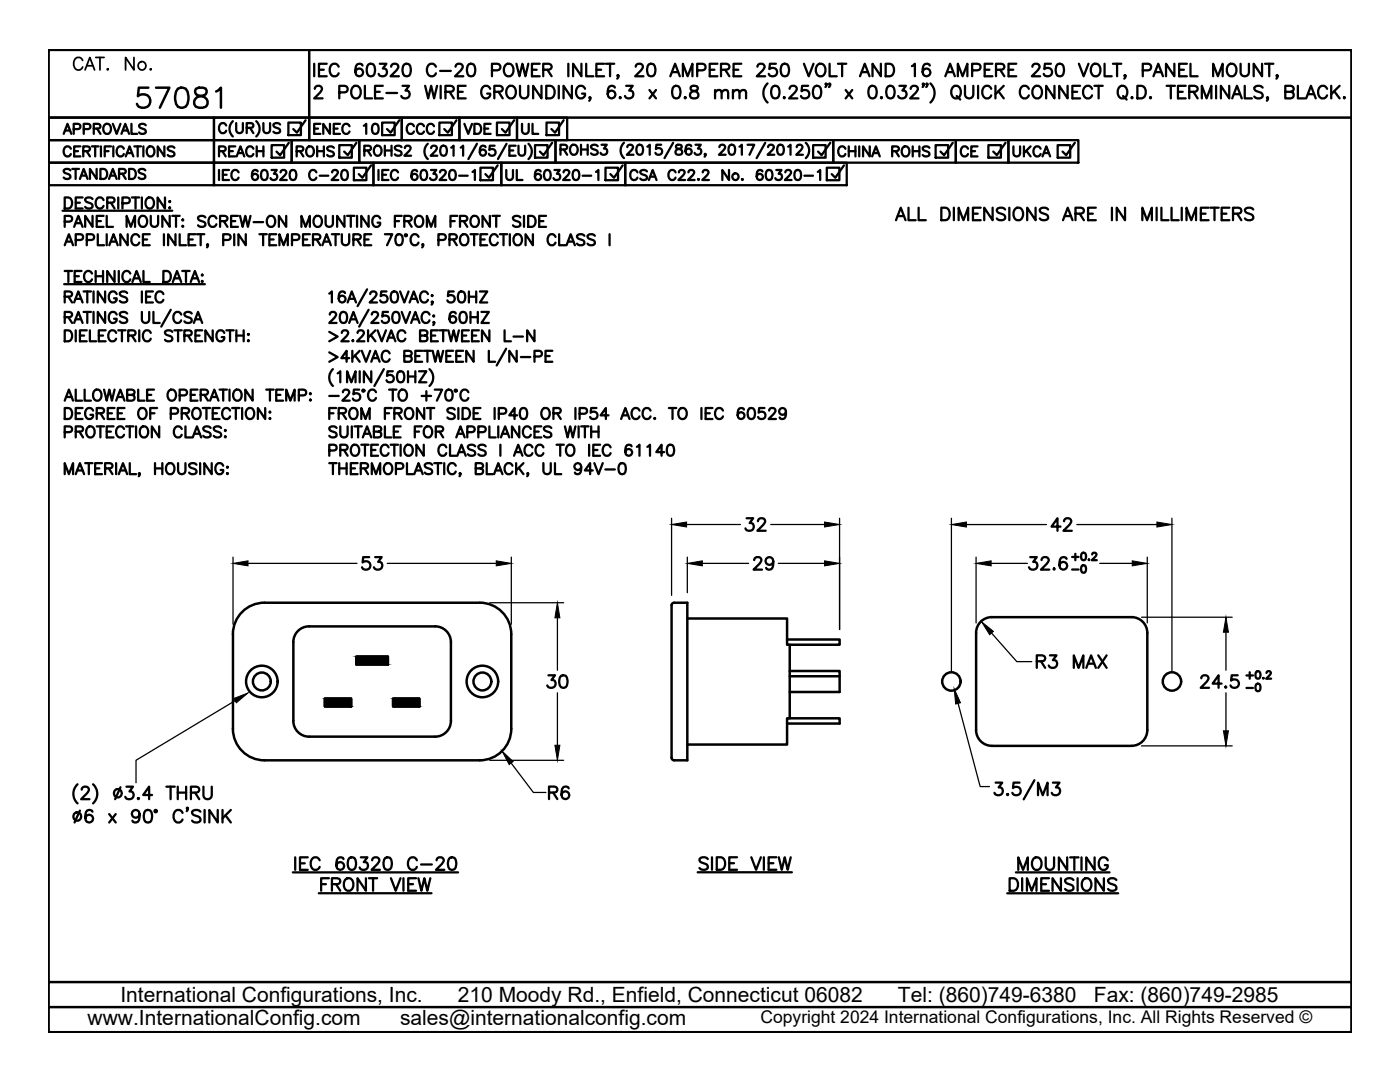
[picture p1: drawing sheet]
<svg xmlns="http://www.w3.org/2000/svg" width="279mm" height="216mm" viewBox="0 0 279 216" stroke-linecap="round" stroke-linejoin="round" font-family="sans-serif">
<defs><g id="words">
<g font-size="4.2">
<text x="24" y="200">International Configurations, Inc.</text>
<text x="91.4" y="200">210 Moody Rd., Enfield, Connecticut 06082</text>
<text x="179.2" y="200">Tel: (860)749-6380</text>
<text x="218.3" y="200">Fax: (860)749-2985</text>
<text x="17.5" y="204.5">www.InternationalConfig.com</text>
<text x="79.8" y="204.5">sales@internationalconfig.com</text>
</g>
<text font-size="3.5" x="151.8" y="204.2">Copyright 2024 International Configurations, Inc. All Rights Reserved ©</text>
</g></defs>
<!-- layer: 004_OBJECT -->
<g fill="none" stroke="#000" stroke-width=".5">
<path d="M46.5 126.6v18.8a6.3 6.3 0 0 0 6.3 6.3h42.9a6.3 6.3 0 0 0 6.3-6.3v-18.8M52.8 120.3a6.3 6.3 0 0 0-6.3 6.3M52.8 120.3h42.9M59.5 125.9a3.1 3.1 0 0 1 2.2-.9h25.1a3.1 3.1 0 0 1 3.2 3.1v15.7a3.1 3.1 0 0 1-3.2 3.2h-25.1a3.1 3.1 0 0 1-3.2-3.2v-15.7a3.1 3.1 0 0 1 1-2.2zM64.8 139.4h5.3v1.6h-5.3zM71.1 131h6.3v1.6h-6.3zM78.5 139.4h5.2v1.6h-5.2zM95.7 120.3a6.3 6.3 0 0 1 6.3 6.3M134.1 120.5l.4-.2h2.7v31.4h-2.7l-.4-.3-.1-.2zM137.2 123.4h19.9v5.3h.5v14.6h-.5v5.3h-19.9M157.1 127.6h10.5v1.1h-10M157.6 133.9h10v4.2h-10"/>
<path d="M157.6 134.9h10M194.8 126.3v19.4M197.9 123.1a3.1 3.1 0 0 0-3.1 3.2M198 123.1h27.8a3.1 3.1 0 0 1 3.2 3.2v19.4a3.1 3.1 0 0 1-3.2 3.1h-27.8M157.6 143.3h10v1.1h-10.5M194.8 145.7a3.1 3.1 0 0 0 3.1 3.1"/>
<circle cx="52.3" cy="136" r="3.1"/>
<circle cx="52.3" cy="136" r="1.78"/>
<circle cx="96.3" cy="136" r="3.1"/>
<circle cx="96.3" cy="136" r="1.78"/>
<circle cx="189.9" cy="136" r="1.84"/>
<circle cx="233.9" cy="136" r="1.84"/>
</g>
<g fill="#000" stroke="#000" stroke-width=".2">
<path d="M64.8 139.4l5.3 1.6v-1.6zM64.8 139.4l5.3 1.6h-5.3z"/>
<path d="M71.1 131l6.3 1.6v-1.6zM71.1 131l6.3 1.6h-6.3z"/>
<path d="M78.5 139.4l5.2 1.6v-1.6zM78.5 139.4l5.2 1.6h-5.2z"/>
</g>
<!-- layer: 001_BORDER -->
<path d="M9.7 10h260v196h-260zM61.7 10v13.5M9.7 23.5h260M9.7 196h260M9.7 201h260" fill="none" stroke="#000" stroke-width=".5"/>
<!-- layer: 007_TEXT -->
<g fill="none" stroke="#000" stroke-width=".46">
<path d="M62.7 12.7v2.5M62.8 17.7l.3-.4 .7-.2a.61 .61 0 0 1 .3 1l-1.4 1.5h1.7M63.7 13.9h.9M65.2 12.7h-1.5v2.5h1.5M67.6 13.3a.92 .92 0 0 0-1.1-.6 .92 .92 0 0 0-.7 1 1.09 1.09 0 0 0 .2 1.2 1.09 1.09 0 0 0 1.2 .2l.4-.5M67.7 18.4h1.1a.66 .66 0 0 0 .6-.6 .66 .66 0 0 0-.6-.7h-1.1v2.5M70.3 17.5a.92 .92 0 0 1 1.1-.3 .92 .92 0 0 1 .6 .9 1.09 1.09 0 0 1-.2 1.2 1.09 1.09 0 0 1-1.2 .2 1.55 1.55 0 0 1-.3-2zM72.3 13.1a.74 .74 0 0 0-1-.3 1.93 1.93 0 0 0 0 2.3 .77 .77 0 0 0 1.1-.4 .77 .77 0 0 0-.5-1 .77 .77 0 0 0-1 .7M72.8 17.1v2.5h1.5M73.5 12.8a.81 .81 0 0 1 1.2 .4 2.11 2.11 0 0 1-.2 1.9 .82 .82 0 0 1-1.2-.4 2.07 2.07 0 0 1 .2-1.9zM74.8 18.3h1M75.8 12.7h1.3l-.7 1a.8 .8 0 0 1 .8 .9 .8 .8 0 0 1-1 .6l-.4-.1-.2-.4"/>
<path d="M76.4 17.1h-1.6v2.5h1.6M77.1 18.6h2.2M78.1 13.3l.2-.5 .7-.1a.61 .61 0 0 1 .4 1l-1.5 1.5h1.7M80.3 17.1h1.3l-.7 1a.81 .81 0 0 1 .9 .9 .81 .81 0 0 1-1.1 .6l-.4-.1-.2-.3M80.7 12.8a.81 .81 0 0 1 1.2 .4 2.11 2.11 0 0 1-.3 1.9 .82 .82 0 0 1-1.2-.4 2.07 2.07 0 0 1 .3-1.9zM84.8 17.1l.6 2.5 .6-2.5 .6 2.5 .6-2.5M87 13.3a.92 .92 0 0 0-1.1-.6 .92 .92 0 0 0-.7 1 1.09 1.09 0 0 0 .2 1.2 1.09 1.09 0 0 0 1.2 .2l.4-.5M87.8 14.1h2.2M87.9 17.1v2.5M88.9 18.3l1.4-.1a.59 .59 0 0 0 0-.9l-1.4-.2v2.5M89.7 18.3l.9 1.3M90.9 13.3l.3-.5 .7-.1a.61 .61 0 0 1 .3 1l-1.4 1.5h1.7"/>
<path d="M91.4 18.3h1M92.9 17.1h-1.5v2.5h1.5M93.5 12.8a.82 .82 0 0 1 1.2 .4 2.07 2.07 0 0 1-.2 1.9 .81 .81 0 0 1-1.2-.4 2.11 2.11 0 0 1 .2-1.9zM97.8 17.7a.91 .91 0 0 0-1-.6 .91 .91 0 0 0-.8 1 1.09 1.09 0 0 0 .3 1.2 1.09 1.09 0 0 0 1.2 .2l.3-.5v-.3h-.6M98.2 14h1.1a.66 .66 0 0 0 .6-.6 .66 .66 0 0 0-.6-.7h-1.1v2.5M98.7 18.3l1.4-.1a.57 .57 0 0 0 0-.9l-1.4-.2v2.5M99.5 18.3l.8 1.3M101 12.8a1.15 1.15 0 0 1 1.4 .4 1.15 1.15 0 0 1 0 1.4 .92 .92 0 0 1-1.1 .6 .92 .92 0 0 1-.7-.9 1.5 1.5 0 0 1 .4-1.5zM101.3 17.5a.92 .92 0 0 1 1-.3 .92 .92 0 0 1 .6 .9 1.09 1.09 0 0 1-.2 1.2 1.09 1.09 0 0 1-1.2 .2 1.54 1.54 0 0 1-.2-2zM103.1 12.7l.6 2.5 .6-2.5 .5 2.5 .6-2.5M103.8 17.1v1.8a.84 .84 0 0 0 .8 .7 .84 .84 0 0 0 .8-.7v-1.8M106.2 13.9h.9"/>
<path d="M107.7 12.7h-1.5v2.5h1.5M108.1 17.1v2.5l-1.7-2.5v2.5M108.4 13.9l1.4-.1a.57 .57 0 0 0 0-1l-1.4-.1v2.5M109 17.1h.8a1.34 1.34 0 0 1 .9 1.3 1.34 1.34 0 0 1-.9 1.2h-.8zM109.3 13.9l.8 1.3M111.5 17.1v2.5M113.4 12.7v2.5M114.1 17.1v2.5l-1.6-2.5v2.5M116 12.7v2.5l-1.6-2.5v2.5M116.8 17.7a.92 .92 0 0 0-1.1-.6 .92 .92 0 0 0-.7 1 1.09 1.09 0 0 0 .2 1.2 1.09 1.09 0 0 0 1.2 .2l.4-.5v-.3h-.6M117 12.7v2.5h1.4M117.8 19.5l-.1 .1-.1-.1 .1-.1a.47 .47 0 0 1-.1 .7"/>
<path d="M119 13.9h1M120.6 12.7h-1.6v2.5h1.6M120.9 12.7h1.7M121.8 12.7v2.5M122.7 17.5a.71 .71 0 0 0-.7-.4 .71 .71 0 0 0-.6 .5 1.76 1.76 0 0 0 .2 1.9 .77 .77 0 0 0 1.2-.4 .77 .77 0 0 0-.6-1 .77 .77 0 0 0-.9 .7M123.4 15.1l-.1 .1-.1-.1 .1-.1 .1 .1-.2 .6M123.7 19.5l.1-.1 .1 .1-.1 .1zM125 17.1h1.3l-.7 1a.81 .81 0 0 1 .8 .9 .81 .81 0 0 1-1.1 .6l-.3-.1-.3-.3M126.9 13.3l.2-.5 .7-.1a.61 .61 0 0 1 .4 1l-1.4 1.5h1.6M129.5 12.8a.82 .82 0 0 1 1.2 .4 2.07 2.07 0 0 1-.3 1.9 .81 .81 0 0 1-1.1-.4 2.11 2.11 0 0 1 .2-1.9zM129.6 18l1.3 1.6M130.9 18l-1.3 1.6"/>
<path d="M133.8 15.2l.9-2.5 1 2.5M134.1 14.4h1.2M134.5 17.3a.8 .8 0 0 1 1.2 .3 2.02 2.02 0 0 1-.3 1.9 .81 .81 0 0 1-1.2-.3 2.07 2.07 0 0 1 .3-1.9zM136.3 15.2v-2.5l.9 2.5 1-2.5v2.5M136.6 19.5l.2-.1 .1 .1-.1 .1zM137.9 17.3a.5 .5 0 0 0 .3 .8 1.04 1.04 0 0 1 1.2 1.1 .87 .87 0 0 1-1 .5 .87 .87 0 0 1-.7-.9 1.14 1.14 0 0 1 1.2-.7 .5 .5 0 0 0 .2-.8l-.3-.2zM139.1 14h1.1a.66 .66 0 0 0 .6-.6 .66 .66 0 0 0-.6-.7h-1.1v2.5M141.6 13.9h1M142.7 18.4l.6-.4 .6 .1 .1 1.5M142.7 18v1.6M143.2 12.7h-1.6v2.5h1.6M143.9 13.9l1.4-.1a.57 .57 0 0 0 0-1l-1.4-.1v2.5"/>
<path d="M144 18.4l.6-.4 .6 .1 .1 1.5M144.7 13.9l.9 1.3M146.3 18.4l.6-.4 .6 .1 .1 1.5M146.3 18v1.6M146.4 13.9h1M147.6 18.4l.6-.4 .6 .1 .1 1.5M147.9 12.7h-1.5v2.5h1.5M151.2 13.3l.2-.5 .7-.1a.62 .62 0 0 1 .4 1l-1.5 1.5h1.7M153.2 16.6a2.57 2.57 0 0 0 0 3.9M154.3 17.3a.81 .81 0 0 1 1.1 .3 2.07 2.07 0 0 1-.2 1.9 .8 .8 0 0 1-1.2-.3 2.02 2.02 0 0 1 .3-1.9zM154.8 12.7h-1.1l-.2 1.1a.88 .88 0 0 1 1.4 0 .88 .88 0 0 1-.2 1.3 .88 .88 0 0 1-1.3-.4M156.2 12.8a.81 .81 0 0 1 1.1 .4 2.02 2.02 0 0 1-.2 1.9 .81 .81 0 0 1-1.2-.4 2.02 2.02 0 0 1 .3-1.9z"/>
<path d="M156.5 19.4l.1 .1-.1 .1-.1-.1zM157.6 17.7l.2-.4 .7-.2a.61 .61 0 0 1 .4 1l-1.4 1.5h1.6M160.4 12.7l1 2.5 .9-2.5M161.3 17.1h-1.2l-.1 1.1a.88 .88 0 0 1 1.3 0 .88 .88 0 0 1-.2 1.3 .88 .88 0 0 1-1.2-.3M162.6 17.3a.81 .81 0 0 1 1.2 .3 2.07 2.07 0 0 1-.3 1.9 .8 .8 0 0 1-1.2-.3 2.11 2.11 0 0 1 .3-1.9zM163.1 13.1a.92 .92 0 0 1 1-.3 .92 .92 0 0 1 .6 .9 1.09 1.09 0 0 1-.2 1.2 1.09 1.09 0 0 1-1.2 .2 1.56 1.56 0 0 1-.2-2zM165 16.8l-.2 .1-.1-.1 .1-.2a.47 .47 0 0 1-.1 .8M165.6 12.7v2.5h1.4M165.7 16.8l-.1 .1-.2-.1 .2-.2a.46 .46 0 0 1-.2 .8M167.2 12.7h1.7M168.1 12.7v2.5M168.8 18l1.3 1.6"/>
<path d="M170.1 18l-1.3 1.6M171.6 15.2l1-2.5 .9 2.5M172 14.4h1.2M173.7 17.3a.8 .8 0 0 1 1.1 .3 2.07 2.07 0 0 1-.2 1.9 .8 .8 0 0 1-1.2-.3 2.07 2.07 0 0 1 .3-1.9zM175.8 12.7v2.5l-1.7-2.5v2.5M175.8 19.5l.1-.1 .1 .1-.1 .1zM176.8 12.7h.8a1.34 1.34 0 0 1 .8 1.3 1.34 1.34 0 0 1-.8 1.2h-.8zM177.2 17.3a.8 .8 0 0 1 1.2 .3 2.02 2.02 0 0 1-.2 1.9 .81 .81 0 0 1-1.2-.3 2.07 2.07 0 0 1 .2-1.9zM179.5 17.1h1.3l-.7 1a.81 .81 0 0 1 .8 .9 .81 .81 0 0 1-1.1 .6l-.3-.1-.3-.3M181.7 17.7l.3-.4 .7-.2a.61 .61 0 0 1 .4 1l-1.5 1.5h1.7M182 13.2l.6-.5v2.5M184.4 16.8l-.1 .1-.2-.1 .2-.2a.46 .46 0 0 1-.2 .8"/>
<path d="M185.1 16.8l-.1 .1-.2-.1 .2-.2a.47 .47 0 0 1-.2 .8M185.6 13.1a.74 .74 0 0 0-1.1-.3 1.93 1.93 0 0 0 0 2.3 .78 .78 0 0 0 1.1-.4 .78 .78 0 0 0-.5-1 .78 .78 0 0 0-1 .7M185.7 16.6a2.59 2.59 0 0 1 0 3.9M188.7 15.2l.9-2.5 1 2.5M189 14.4h1.2M190.1 17.5a.92 .92 0 0 1 1-.3 .92 .92 0 0 1 .6 .9 1.09 1.09 0 0 1-.2 1.2 1.09 1.09 0 0 1-1.2 .2 1.54 1.54 0 0 1-.2-2zM190.9 19.2l.7 .7M191.2 15.2v-2.5l.9 2.5 1-2.5v2.5M192.6 17.1v1.8a.84 .84 0 0 0 .8 .7 .84 .84 0 0 0 .8-.7v-1.8M194 14h1.1a.66 .66 0 0 0 .6-.6 .66 .66 0 0 0-.6-.7h-1.1v2.5M195.2 17.1v2.5M196.5 13.9h1"/>
<path d="M197.8 17.7a.92 .92 0 0 0-1-.6 .92 .92 0 0 0-.8 1 1.09 1.09 0 0 0 .3 1.2 1.09 1.09 0 0 0 1.2 .2l.3-.5M198.1 12.7h-1.6v2.5h1.6M198.7 17.1v2.5M198.8 13.9l1.4-.1a.58 .58 0 0 0 0-1l-1.4-.1v2.5M199.3 18.2l1 1.4M199.6 13.9l.8 1.3M200.3 17.1l-1.6 1.7M201.3 13.9h.9M202.8 12.7h-1.5v2.5h1.5M205.3 17.7a.92 .92 0 0 0-1-.6 .92 .92 0 0 0-.8 1 1.09 1.09 0 0 0 .3 1.2 1.09 1.09 0 0 0 1.2 .2l.3-.5M206 13.3l.3-.5 .7-.1a.61 .61 0 0 1 .3 1l-1.4 1.5h1.7M206.3 17.5a.92 .92 0 0 1 1-.3 .92 .92 0 0 1 .6 .9 1.09 1.09 0 0 1-.2 1.2 1.09 1.09 0 0 1-1.2 .2 1.54 1.54 0 0 1-.2-2z"/>
<path d="M209.7 12.7h-1.2l-.1 1.1a.88 .88 0 0 1 1.3 0 .88 .88 0 0 1-.1 1.3 .88 .88 0 0 1-1.3-.4M210.4 17.1v2.5l-1.6-2.5v2.5M211 12.8a.82 .82 0 0 1 1.2 .4 2.07 2.07 0 0 1-.2 1.9 .81 .81 0 0 1-1.2-.4 2.11 2.11 0 0 1 .2-1.9zM213.1 17.1v2.5l-1.7-2.5v2.5M214 18.3h1M215.3 12.7l1 2.5 .9-2.5M215.6 17.1h-1.6v2.5h1.6M217.9 17.7a.92 .92 0 0 0-1-.6 .92 .92 0 0 0-.7 1 1.09 1.09 0 0 0 .2 1.2 1.09 1.09 0 0 0 1.2 .2l.3-.5M218.2 12.8a1.15 1.15 0 0 1 1.3 .4 1.15 1.15 0 0 1 0 1.4 .92 .92 0 0 1-1.1 .6 .92 .92 0 0 1-.7-.9 1.57 1.57 0 0 1 .5-1.5zM218.4 17.1h1.7M219.3 17.1v2.5M220.4 12.7v2.5h1.5"/>
<path d="M222.1 12.7h1.7M222.9 12.7v2.5M223.3 17.5a.92 .92 0 0 1 1.1-.3 .92 .92 0 0 1 .6 .9 1.09 1.09 0 0 1-.3 1.2 1.09 1.09 0 0 1-1.2 .2 1.55 1.55 0 0 1-.2-2zM224.1 19.2l.7 .7M224.6 15.1l-.1 .1-.1-.1 .1-.1a.45 .45 0 0 1-.1 .7M225.9 19.4l.1 .1-.1 .1-.1-.1zM227 17.1h.8a1.34 1.34 0 0 1 .9 1.3 1.34 1.34 0 0 1-.9 1.2h-.8zM228.1 14h1a.66 .66 0 0 0 .6-.6 .66 .66 0 0 0-.6-.7h-1v2.5M229.5 19.5l.1-.1 .1 .1-.1 .1zM230.2 15.2l1-2.5 .9 2.5M230.6 14.4h1.2M232.8 17.1h1.7"/>
<path d="M233.7 17.1v2.5M234.4 12.7v2.5l-1.7-2.5v2.5M235.1 18.3h.9M235.3 13.9h1M236.6 17.1h-1.5v2.5h1.5M236.9 12.7h-1.6v2.5h1.6M237.3 18.3l1.5-.1a.57 .57 0 0 0 0-.9l-1.5-.2v2.5M237.6 12.7v2.5h1.4M238.2 18.3l.8 1.3M239.9 19.6v-2.5l.9 2.5 1-2.5v2.5M242.1 15.2v-2.5l1 2.5 .9-2.5v2.5M242.7 17.1v2.5"/>
<path d="M245.1 13.1a.92 .92 0 0 1 1-.3 .92 .92 0 0 1 .7 .9 1.09 1.09 0 0 1-.3 1.2 1.09 1.09 0 0 1-1.2 .2 1.56 1.56 0 0 1-.2-2zM245.3 17.1v2.5l-1.7-2.5v2.5M245.9 19.6l1-2.5 .9 2.5M246.3 18.8h1.2M247.6 12.7v1.8a.84 .84 0 0 0 .8 .7 .84 .84 0 0 0 .8-.7v-1.8M248.4 17.1v2.5h1.4M251.9 12.7v2.5l-1.7-2.5v2.5M252 17.5a1.1 1.1 0 0 0-1.7 0 .67 .67 0 0 0 .5 .7l.7 .2a.61 .61 0 0 1 .5 .5 .61 .61 0 0 1-.3 .6 1.14 1.14 0 0 1-1.4-.2M252.5 12.7h1.6M253.1 19.5l-.2 .1-.1-.1 .1-.1a.47 .47 0 0 1-.1 .7M253.3 12.7v2.5M255 15.1l-.2 .1-.1-.1 .1-.1a.46 .46 0 0 1-.1 .7"/>
<path d="M256.5 18.3l1.4-.1a.57 .57 0 0 0 0-.9l-1.4-.2v2.5h1.1a.66 .66 0 0 0 .6-.6 .66 .66 0 0 0-.6-.7M259 17.1v2.5h1.4M260.7 19.6l.9-2.5 1 2.5M261 18.8h1.2M264.8 17.7a.92 .92 0 0 0-1-.6 .92 .92 0 0 0-.7 1 1.09 1.09 0 0 0 .2 1.2 1.09 1.09 0 0 0 1.2 .2l.3-.5M265.7 17.1v2.5M266.3 18.2l1 1.4M267.3 17.1l-1.6 1.7M268.2 19.5l.1-.1 .1 .1-.1 .1zM9.7 23.5h33v4.5h-33zM9.7 28h33v4.5h-33zM9.7 32.5h33v4.5h-33z"/>
<path d="M12.7 26.7l.8-2 .7 2M12.9 39.4h.7a1.17 1.17 0 0 1 .8 1.1 1.17 1.17 0 0 1-.8 1.1h-.7zM13 26h.9M14 34a.75 .75 0 0 0-.7-.3 .75 .75 0 0 0-.6 .5l.2 .3 .8 .3a.49 .49 0 0 1 .3 .3 .49 .49 0 0 1-.1 .5 .92 .92 0 0 1-1.2-.2M14.1 29.7a.74 .74 0 0 0-.8-.5 .74 .74 0 0 0-.6 .8 .88 .88 0 0 0 .2 .9 .88 .88 0 0 0 1 .2l.2-.4M14.4 33.7h1.4M14.7 25.8h.9a.52 .52 0 0 0 .5-.6 .52 .52 0 0 0-.5-.5h-.9v2M14.8 30.2h.8M15.1 33.7v2M15.9 35.7l.8-2 .8 2M16 29.2h-1.2v2h1.2M16.2 35h1"/>
<path d="M16.5 39.4h-1.4v2.2h1.4M16.6 30.2l1.2-.1 .1-.3v-.4l-.4-.2h-.9v2M16.7 25.8h.9a.52 .52 0 0 0 .5-.6 .52 .52 0 0 0-.5-.5h-.9v2M17.3 30.2l.6 1M18.3 29.2h1.4M18.5 39.7a.83 .83 0 0 0-.8-.3 .83 .83 0 0 0-.7 .5l.2 .3 .8 .4a.53 .53 0 0 1 .4 .4 .53 .53 0 0 1-.1 .5 1.01 1.01 0 0 1-1.3-.2M18.7 25.7l1.2-.1 .1-.3-.1-.4-.3-.2h-.9v2M19 29.2v2M19.3 33.7v2l-1.4-2v2M19.4 25.7l.6 1M20 33.7h.7a1.07 1.07 0 0 1 .7 1 1.07 1.07 0 0 1-.7 1h-.7zM20.1 29.2v2"/>
<path d="M20.7 39.9a.81 .81 0 0 0-1-.5 .81 .81 0 0 0-.6 .8 .97 .97 0 0 0 .2 1.1 .97 .97 0 0 0 1.1 .2l.3-.4M20.9 30.2h.8M21 24.8a.96 .96 0 0 1 1.1 .4 .96 .96 0 0 1-.2 1.2 .74 .74 0 0 1-.8 .3 .74 .74 0 0 1-.5-.7 1.21 1.21 0 0 1 .4-1.2zM21.8 35.7l.7-2 .8 2M22 35h1M22.1 29.2h-1.2v2M22.5 24.7l.8 2 .7-2M22.6 29.2v2M23.6 39.4v2.2M23.8 34.7l1.1-.1 .2-.3-.1-.4-.4-.2h-.8v2M24.2 26.7l.8-2 .8 2M24.4 34.7l.7 1"/>
<path d="M24.5 26h1M24.7 29.7a.74 .74 0 0 0-.8-.5 .74 .74 0 0 0-.6 .8 .88 .88 0 0 0 .2 .9 .88 .88 0 0 0 .9 .2l.3-.4M25.1 31.2l.8-2 .7 2M25.4 30.5h.9M25.8 33.7h.6a1.07 1.07 0 0 1 .7 1 1.07 1.07 0 0 1-.7 1h-.6zM26.2 24.7v2h1.2M26.3 39.4h1.5M26.8 29.2h1.3M27.1 39.4v2.2M27.5 29.2v2M28.3 39.4v2.2M28.6 29.2v2"/>
<path d="M29 34a.75 .75 0 0 0-.7-.3 .75 .75 0 0 0-.6 .5l.2 .3 .7 .3a.49 .49 0 0 1 .4 .3 .49 .49 0 0 1-.2 .5 .92 .92 0 0 1-1.1-.2M29.1 25a.75 .75 0 0 0-.7-.3 .75 .75 0 0 0-.6 .5l.2 .3 .7 .3a.49 .49 0 0 1 .4 .3 .49 .49 0 0 1-.2 .5 .92 .92 0 0 1-1.1-.2M29.3 39.7a.81 .81 0 0 1 .9-.3 .81 .81 0 0 1 .5 .8 .97 .97 0 0 1-.2 1.1 .97 .97 0 0 1-1 .2 1.35 1.35 0 0 1-.2-1.8zM29.5 29.5a.74 .74 0 0 1 .8-.3 .74 .74 0 0 1 .5 .8 .88 .88 0 0 1-.2 .9 .88 .88 0 0 1-.9 .2 1.24 1.24 0 0 1-.2-1.6zM32.8 29.2v2l-1.3-2v2M32.9 39.4v2.2l-1.4-2.2v2.2M34.8 29.5a.75 .75 0 0 0-.7-.3 .75 .75 0 0 0-.6 .5l.2 .3 .7 .3a.49 .49 0 0 1 .4 .3 .49 .49 0 0 1-.2 .5 .92 .92 0 0 1-1.1-.2M42.7 23.5h19v4.5h-19zM42.7 32.5h31.8v4.5h-31.8zM42.7 28h15.5v4.5h-15.5zM43.7 30.2l1.2-.1 .1-.3-.1-.4-.3-.2h-.9v2M43.7 33.9v2"/>
<path d="M44.4 30.2l.6 1M44.5 34.9h.7M45.1 25a.74 .74 0 0 0-.8-.4 .74 .74 0 0 0-.6 .7 .88 .88 0 0 0 .2 1 .88 .88 0 0 0 1 .2l.2-.4M45.7 33.9h-1.2v2h1.2M45.7 30.2h.8M46.5 24.2a2.06 2.06 0 0 0 0 3M46.9 29.2h-1.2v2h1.2M47.1 24.6v1.4a.67 .67 0 0 0 .7 .6 .67 .67 0 0 0 .7-.6v-1.4M47.2 31.2l.8-2 .8 2M47.5 30.5h1M47.6 34.4a.74 .74 0 0 0-.8-.5 .74 .74 0 0 0-.6 .8 .88 .88 0 0 0 .2 .9 .88 .88 0 0 0 .9 .2l.3-.4M49.2 25.5l1.2-.1 .2-.3-.1-.3-.4-.2h-.9v2"/>
<path d="M49.9 25.5l.7 1.1M50.6 29.7a.74 .74 0 0 0-.9-.5 .74 .74 0 0 0-.6 .8 .88 .88 0 0 0 .2 .9 .88 .88 0 0 0 1 .2l.3-.4M51.1 24.2a2.06 2.06 0 0 1 0 3M51.2 30.2h1.4M51.2 29.2v2M51.4 34.2a.59 .59 0 0 0-.8-.2 1.2 1.2 0 0 0 .3 1.9 .62 .62 0 0 0 .6-.6 .62 .62 0 0 0-.6-.6 .62 .62 0 0 0-.6 .6M52.4 34a.65 .65 0 0 1 .9 .3 1.65 1.65 0 0 1-.2 1.5 .65 .65 0 0 1-.9-.3 1.65 1.65 0 0 1 .2-1.5zM52.6 24.6v1.4a.67 .67 0 0 0 .6 .6 .67 .67 0 0 0 .7-.6v-1.4M52.6 29.2v2M54.2 33.9h1l-.5 .8a.67 .67 0 0 1 .6 .9 .67 .67 0 0 1-1.1 .2l-.2-.3M54.2 29h2.5v2.5h-2.5zM55.9 24.8a.75 .75 0 0 0-.7-.3 .75 .75 0 0 0-.6 .5l.2 .3 .7 .3a.49 .49 0 0 1 .4 .4 .49 .49 0 0 1-.2 .5 .92 .92 0 0 1-1.1-.2"/>
<path d="M56 34.4l.1-.3 .3-.2h.4l.2 .2a.62 .62 0 0 1-.1 .9l-1 .9h1.3M57.6 24.5h2.4v2.5h-2.4zM57.6 28.5l-1.7 2.5-.7-.8M58.1 34a.65 .65 0 0 1 .9 .3 1.65 1.65 0 0 1-.1 1.5 .65 .65 0 0 1-1-.3 1.65 1.65 0 0 1 .2-1.5zM58.2 28h13.5v4.5h-13.5zM59.2 30.2l1.1-.1 .2-.3-.1-.4-.3-.2h-.9v2M59.9 30.2l.6 1M61 24l-1.8 2.5-.7-.8M61.3 29.5a.74 .74 0 0 1 .8-.3 .74 .74 0 0 1 .5 .8 .88 .88 0 0 1-.2 .9 .88 .88 0 0 1-.9 .2 1.24 1.24 0 0 1-.2-1.6zM61.7 23.5h18.5v4.5h-18.5zM62.7 25.7h.8M63.1 34.4a.74 .74 0 0 0-.8-.5 .74 .74 0 0 0-.6 .8 .88 .88 0 0 0 .2 .9 .88 .88 0 0 0 1 .2l.2-.4"/>
<path d="M63.3 30.2h1.3M63.3 29.2v2M63.8 35.1h1.7M63.9 24.7h-1.2v2h1.2M64.6 29.2v2M65.8 24.7v2l-1.3-2v2M66.3 34.4l.1-.3 .3-.2h.3l.3 .2a.62 .62 0 0 1-.2 .9l-.9 .9h1.3M66.6 25.7h.8M66.6 29.5a.75 .75 0 0 0-.7-.3 .75 .75 0 0 0-.6 .5l.2 .3 .8 .3a.49 .49 0 0 1 .3 .3 .49 .49 0 0 1-.2 .5 .92 .92 0 0 1-1.1-.2M67.7 29h2.5v2.5h-2.5zM67.8 24.7h-1.2v2h1.2M68.4 34a.65 .65 0 0 1 .9 .3 1.65 1.65 0 0 1-.2 1.5 .65 .65 0 0 1-.9-.3 1.65 1.65 0 0 1 .2-1.5z"/>
<path d="M69.8 25.2a.74 .74 0 0 0-.9-.5 .74 .74 0 0 0-.6 .8 .88 .88 0 0 0 .2 .9 .88 .88 0 0 0 1 .2l.3-.4M70.6 33.5h2.5v2.5h-2.5zM71.1 28.5l-1.7 2.5-.7-.8M71.7 28h39.2v4.5h-39.2zM72.6 25.1l.5-.4v2M72.7 30l1.2-.1 .1-.3-.1-.3-.3-.2h-.9v2M73.4 30l.6 1.1M74.1 33l-1.8 2.5-.7-.8M74.5 24.8a.65 .65 0 0 1 1 .3 1.65 1.65 0 0 1-.2 1.5 .65 .65 0 0 1-1-.3 1.65 1.65 0 0 1 .2-1.5zM74.5 32.5h25.5v4.5h-25.5zM74.8 29.4a.74 .74 0 0 1 .8-.3 .74 .74 0 0 1 .5 .7 .88 .88 0 0 1-.2 1 .88 .88 0 0 1-.9 .2 1.24 1.24 0 0 1-.2-1.6zM75.5 33.9v2"/>
<path d="M76.3 24.5h2.5v2.5h-2.5zM76.3 34.9h.8M76.8 29.1v2M76.8 30h1.3M77.5 33.9h-1.2v2h1.2M78.1 29.1v2M79.4 34.4a.74 .74 0 0 0-.8-.5 .74 .74 0 0 0-.6 .8 .88 .88 0 0 0 .2 .9 .88 .88 0 0 0 1 .2l.2-.4M79.7 24l-1.7 2.5-.8-.8M80.1 29.4a.75 .75 0 0 0-.7-.4 .75 .75 0 0 0-.6 .5l.2 .3 .8 .3a.49 .49 0 0 1 .3 .4 .49 .49 0 0 1-.2 .5 .92 .92 0 0 1-1.1-.2M80.2 23.5h11.5v4.5h-11.5zM80.8 29.5l.1-.2 .3-.2h.4l.3 .2a.62 .62 0 0 1-.2 .8l-1 1h1.3M82.6 25.2a.74 .74 0 0 0-.8-.5 .74 .74 0 0 0-.6 .8 .88 .88 0 0 0 .2 .9 .88 .88 0 0 0 .9 .2l.3-.4"/>
<path d="M83.2 34.2a.59 .59 0 0 0-.8-.2 1.2 1.2 0 0 0 .3 1.9 .62 .62 0 0 0 .6-.6 .62 .62 0 0 0-.5-.6 .62 .62 0 0 0-.7 .6M84.2 34a.65 .65 0 0 1 1 .3 1.65 1.65 0 0 1-.2 1.5 .65 .65 0 0 1-1-.3 1.65 1.65 0 0 1 .2-1.5zM84.6 25.2a.74 .74 0 0 0-.8-.5 .74 .74 0 0 0-.6 .8 .88 .88 0 0 0 .2 .9 .88 .88 0 0 0 .9 .2l.3-.4M85.4 28.7a2.06 2.06 0 0 0 0 3M86 33.9h1.1l-.6 .8a.67 .67 0 0 1 .6 .9 .67 .67 0 0 1-1.1 .2l-.2-.3M86 29.5l.1-.2 .3-.2h.4l.3 .2a.62 .62 0 0 1-.2 .8l-1 1h1.4M86.6 25.2a.74 .74 0 0 0-.8-.5 .74 .74 0 0 0-.6 .8 .88 .88 0 0 0 .2 .9 .88 .88 0 0 0 .9 .2l.3-.4M87.7 24.5h2.5v2.5h-2.5zM87.8 34.4l.1-.3 .3-.2h.4l.3 .2a.62 .62 0 0 1-.2 .9l-1 .9h1.4M88.1 29.2a.65 .65 0 0 1 1 .3 1.65 1.65 0 0 1-.2 1.5 .65 .65 0 0 1-1-.3 1.65 1.65 0 0 1 .2-1.5zM89.9 34a.65 .65 0 0 1 1 .3 1.65 1.65 0 0 1-.2 1.5 .65 .65 0 0 1-1-.3 1.65 1.65 0 0 1 .2-1.5zM90 29.5l.5-.4v2"/>
<path d="M91.1 24l-1.7 2.5-.7-.8M91.6 35.1h1.7M91.7 23.5h11.5v4.5h-11.5zM91.9 29.5l.5-.4v2M92.7 24.7l.7 2 .8-2M94.3 34.3l.5-.4v2M94.7 24.7h.6a1.07 1.07 0 0 1 .7 1 1.07 1.07 0 0 1-.7 1h-.6zM95.2 28.7l-1.7 3M95.9 33.5h2.5v2.5h-2.5zM96.7 25.7h.7M96.9 29.4a.59 .59 0 0 0-.9-.2 1.2 1.2 0 0 0 .3 1.9 .62 .62 0 0 0 .7-.6 .62 .62 0 0 0-.6-.7 .62 .62 0 0 0-.6 .6M97.9 24.7h-1.2v2h1.2"/>
<path d="M98.7 29.1h-.9l-.1 .8a.71 .71 0 0 1 1 0 .71 .71 0 0 1-.1 1.1 .71 .71 0 0 1-1-.3M99.2 24.5h2.5v2.5h-2.5zM99.3 33l-1.7 2.5-.7-.8M100 32.5h24.8v4.5h-24.8zM101 33.9v1.4a.67 .67 0 0 0 .7 .6 .67 .67 0 0 0 .7-.6v-1.4M101.1 28.7l-1.7 3M101.7 30h.7M102.6 24l-1.7 2.5-.7-.8M102.9 29.1h-1.2v2h1.2M103.1 33.9v2h1.2M103.2 23.5h10v4.5h-10zM103.5 29.1v1.4a.67 .67 0 0 0 .6 .6 .67 .67 0 0 0 .7-.6v-1.4"/>
<path d="M104.2 24.7v1.4a.67 .67 0 0 0 .6 .6 .67 .67 0 0 0 .7-.6v-1.4M105.5 28.7a2.06 2.06 0 0 1 0 3M106.3 24.7v2h1.1M106.8 29h2.5v2.5h-2.5zM107.9 34.2a.59 .59 0 0 0-.9-.2 1.2 1.2 0 0 0 .3 1.9 .62 .62 0 0 0 .7-.6 .62 .62 0 0 0-.6-.6 .62 .62 0 0 0-.6 .6M108.8 34a.65 .65 0 0 1 1 .3 1.65 1.65 0 0 1-.2 1.5 .65 .65 0 0 1-.9-.3 1.65 1.65 0 0 1 .1-1.5zM109.1 24.5h2.5v2.5h-2.5zM110.2 28.5l-1.7 2.5-.8-.8M110.7 33.9h1l-.6 .8a.67 .67 0 0 1 .7 .9 .67 .67 0 0 1-1.1 .2l-.2-.3M110.9 28h55.4v4.5h-55.4zM111.9 29.8l1.1-.1 .2-.2-.1-.4-.4-.2h-.8v2M112.5 34.4l.1-.3 .3-.2h.3l.3 .2a.62 .62 0 0 1-.2 .9l-.9 .9h1.3"/>
<path d="M112.5 24l-1.7 2.5-.8-.8M112.5 29.8l.7 1.1M114 29.2a.74 .74 0 0 1 .8-.3 .74 .74 0 0 1 .5 .7 .88 .88 0 0 1-.2 1 .88 .88 0 0 1-1 .2 1.24 1.24 0 0 1-.1-1.6zM114.6 34a.65 .65 0 0 1 .9 .3 1.65 1.65 0 0 1-.2 1.5 .65 .65 0 0 1-.9-.3 1.65 1.65 0 0 1 .2-1.5zM116 28.9v2M116 29.8h1.3M116.3 35.1h1.7M117.3 28.9v2M118.9 34.3l.5-.4v2M119.3 29.2a.75 .75 0 0 0-.7-.3 .75 .75 0 0 0-.6 .5l.1 .2 .8 .3a.49 .49 0 0 1 .4 .4 .49 .49 0 0 1-.2 .5 .92 .92 0 0 1-1.1-.2M120 28.9h1.1l-.6 .7a.67 .67 0 0 1 .6 1 .67 .67 0 0 1-1.1 .2l-.1-.3M120.8 33.5h2.5v2.5h-2.5z"/>
<path d="M124.3 33l-1.8 2.5-.7-.8M124.5 28.5a2.06 2.06 0 0 0 0 3M124.8 32.5h44.2v4.5h-44.2zM125.2 29.4l.1-.3 .3-.2h.4l.2 .2a.62 .62 0 0 1-.2 .8l-.9 1h1.3M127.2 34.4a.74 .74 0 0 0-.8-.5 .74 .74 0 0 0-.6 .8 .88 .88 0 0 0 .2 .9 .88 .88 0 0 0 .9 .2l.3-.4M127.3 29a.65 .65 0 0 1 .9 .3 1.65 1.65 0 0 1-.2 1.5 .65 .65 0 0 1-.9-.3 1.65 1.65 0 0 1 .2-1.5zM129.1 34.2a.75 .75 0 0 0-.7-.3 .75 .75 0 0 0-.6 .5l.2 .3 .7 .3a.49 .49 0 0 1 .4 .3 .49 .49 0 0 1-.2 .5 .92 .92 0 0 1-1.1-.2M129.2 29.3l.5-.4v2M129.5 35.9l.8-2 .7 2M129.8 35.3h.9M132 28.9h-1l-.1 .8a.71 .71 0 0 1 1.1 0 .71 .71 0 0 1-.2 1.1 .71 .71 0 0 1-1-.3M134.3 28.5l-1.7 3"/>
<path d="M134.8 34.4a.73 .73 0 0 0-.8-.5 .73 .73 0 0 0-.6 .8 .88 .88 0 0 0 .2 .9 .88 .88 0 0 0 .9 .2l.3-.4M135 29a.4 .4 0 0 0 .2 .6 .74 .74 0 0 1 .8 .3 .74 .74 0 0 1 0 .8 .71 .71 0 0 1-.7 .2 .71 .71 0 0 1-.5-.7 1.16 1.16 0 0 1 1.2-.7v-.3a.75 .75 0 0 0-1-.2zM135.5 34.4l.1-.3 .3-.2h.3l.3 .2a.62 .62 0 0 1-.2 .9l-.9 .9h1.3M137.4 34.4l.1-.3 .3-.2h.4l.2 .2a.62 .62 0 0 1-.1 .9l-1 .9h1.3M138 29.2a.59 .59 0 0 0-.9-.2 1.2 1.2 0 0 0 .3 1.9 .62 .62 0 0 0 .6-.6 .62 .62 0 0 0-.5-.7 .62 .62 0 0 0-.7 .6M138.8 28.9h1.1l-.6 .7a.67 .67 0 0 1 .6 1 .67 .67 0 0 1-1.1 .2l-.2-.3M139.4 35.7v.2zM140.3 34.4v-.3l.3-.2h.4l.3 .2a.62 .62 0 0 1-.2 .9l-.9 .9h1.3M140.8 30.8h-.2h.2l-.2 .5M143.6 29.4l.1-.3 .3-.2h.3l.3 .2a.62 .62 0 0 1-.2 .8l-.9 1h1.3M145.5 33.9v2l-1.3-2v2M145.7 29a.65 .65 0 0 1 .9 .3 1.65 1.65 0 0 1-.2 1.5 .65 .65 0 0 1-.9-.3 1.65 1.65 0 0 1 .2-1.5z"/>
<path d="M147.6 29.3l.5-.4v2M148.2 35.7v.2zM149.2 28.9h1.3l-.9 2M152.2 34.2a.59 .59 0 0 0-.9-.2 1.2 1.2 0 0 0 .3 1.9 .62 .62 0 0 0 .7-.6 .62 .62 0 0 0-.6-.6 .62 .62 0 0 0-.7 .6M152.7 28.5l-1.7 3M153.1 34a.65 .65 0 0 1 1 .3 1.65 1.65 0 0 1-.2 1.5 .65 .65 0 0 1-1-.3 1.65 1.65 0 0 1 .2-1.5zM153.3 29.4l.1-.3 .3-.2h.4l.2 .2a.62 .62 0 0 1-.2 .8l-.9 1h1.3M154.9 33.9h1.1l-.6 .8a.67 .67 0 0 1 .6 .9 .67 .67 0 0 1-1.1 .2l-.2-.3M155.4 29a.65 .65 0 0 1 .9 .3 1.65 1.65 0 0 1-.2 1.5 .65 .65 0 0 1-.9-.3 1.65 1.65 0 0 1 .2-1.5zM156.7 34.4l.1-.3 .3-.2h.4l.3 .2a.62 .62 0 0 1-.2 .9l-1 .9h1.4M157.3 29.3l.5-.4v2M158.8 34a.65 .65 0 0 1 1 .3 1.65 1.65 0 0 1-.2 1.5 .65 .65 0 0 1-1-.3 1.65 1.65 0 0 1 .2-1.5z"/>
<path d="M159 29.4l.1-.3 .3-.2h.4l.3 .2a.62 .62 0 0 1-.2 .8l-1 1h1.3M160.5 35.1h1.8M160.8 28.5a2.06 2.06 0 0 1 0 3M162.3 29h2.5v2.5h-2.5zM163.2 34.3l.5-.4v2M165 33.5h2.5v2.5h-2.5zM165.7 28.5l-1.7 2.5-.7-.8M166.3 28h24.5v4.5h-24.5zM168.4 33l-1.7 2.5-.7-.8M168.7 29.7a.74 .74 0 0 0-.8-.5 .74 .74 0 0 0-.6 .8 .88 .88 0 0 0 .2 .9 .88 .88 0 0 0 .9 .2l.3-.4M169.4 30.2h1.3M169.4 29.2v2"/>
<path d="M170.7 29.2v2M171.5 29.2v2M173.6 29.2v2l-1.4-2v2M174.1 31.2l.7-2 .8 2M174.3 30.5h1M178.1 30.2l1.1-.1 .2-.3-.1-.4-.4-.2h-.8v2M178.7 30.2l.7 1M180.1 29.5a.74 .74 0 0 1 .9-.3 .74 .74 0 0 1 .5 .8 .88 .88 0 0 1-.2 .9 .88 .88 0 0 1-1 .2 1.24 1.24 0 0 1-.2-1.6zM182.1 30.2h1.4M182.1 29.2v2M183.5 29.2v2M185.5 29.5a.75 .75 0 0 0-.7-.3 .75 .75 0 0 0-.6 .5l.1 .3 .8 .3a.49 .49 0 0 1 .4 .3 .49 .49 0 0 1-.2 .5 .92 .92 0 0 1-1.1-.2"/>
<path d="M186.7 29h2.5v2.5h-2.5zM190.2 28.5l-1.8 2.5-.7-.8M190.8 28h10.5v4.5h-10.5zM193.2 29.7a.74 .74 0 0 0-.9-.5 .74 .74 0 0 0-.6 .8 .88 .88 0 0 0 .2 .9 .88 .88 0 0 0 1 .2l.3-.4M193.8 30.2h.8M195.1 29.2h-1.3v2h1.3M197.3 29h2.4v2.5h-2.4zM200.7 28.5l-1.8 2.5-.7-.8M201.3 28h13.9v4.5h-13.9zM202.2 29.2v1.4a.67 .67 0 0 0 .7 .6 .67 .67 0 0 0 .7-.6v-1.4M204.3 29.2v2M204.8 30.1l.9 1.1"/>
<path d="M205.7 29.2l-1.4 1.3M207.7 29.7a.74 .74 0 0 0-.9-.5 .74 .74 0 0 0-.6 .8 .88 .88 0 0 0 .2 .9 .88 .88 0 0 0 1 .2l.3-.4M208.1 31.2l.7-2 .8 2M208.3 30.5h1M211.1 29h2.5v2.5h-2.5zM214.5 28.5l-1.7 2.5-.7-.8M12.5 42h21.9M12.8 56.7h28.1M12.9 44.2h1a.58 .58 0 0 0 .5-.5 .58 .58 0 0 0-.5-.6h-1v2.2M12.9 48.9l.8-2.2 .9 2.2M12.9 59.2l1.3-.1a.5 .5 0 0 0 0-.8l-1.3-.1v2.2M12.9 54.1h1.5"/>
<path d="M13.2 48.2h1.1M13.6 54.1v2.2M13.6 59.2l.8 1.2M14.8 45.3l.8-2.2 .9 2.2M14.9 55.1h.8M15.1 47.9l1.3-.1a.59 .59 0 0 0 .2-.6 .59 .59 0 0 0-.5-.5h-1v2.2M15.1 40.4h.8M15.1 44.5h1.1M15.1 59.6h1.1M16.3 54.1h-1.4v2.2h1.4M16.7 58.2h1.5M17.3 47.9h1a.58 .58 0 0 0 .5-.6 .58 .58 0 0 0-.5-.6h-1v2.2"/>
<path d="M17.4 58.2v2.2M18.4 54.6a.81 .81 0 0 0-1-.5 .81 .81 0 0 0-.6 .8 .97 .97 0 0 0 .2 1.1 .97 .97 0 0 0 1 .2l.4-.5M18.5 43.1v2.2l-1.5-2.2v2.2M18.7 58.2v2.2M19.1 55.1h1.5M19.1 54.1v2.2M19.3 44.1h.8M19.5 46.7v2.2h1.3M20.6 54.1v2.2M20.7 43.1h-1.4v2.2h1.4M21 58.2v2.2l-1.5-2.2v2.2M21.3 43.1v2.2h1.3"/>
<path d="M21.3 46.7v2.2M21.4 40.4l1.3-.1a.52 .52 0 0 0 0-.8l-1.3-.1v2.2M21.8 48.9l.9-2.2 .8 2.2M22.1 40.4l.8 1.2M22.1 48.2h1.1M22.9 54.1v2.2l-1.5-2.2v2.2M23.3 58.7a.8 .8 0 0 0-.9-.5 .8 .8 0 0 0-.7 .8 .96 .96 0 0 0 .2 1 .96 .96 0 0 0 1.1 .3l.3-.5v-.3h-.5M23.7 54.1v2.2M24.4 40.6l1.3-.2a.59 .59 0 0 0 .2-.6 .59 .59 0 0 0-.5-.4h-1v2.2M25.3 45.3v-2.2l.8 2.2 .8-2.2v2.2M25.4 58.5a.83 .83 0 0 0-.8-.4 .83 .83 0 0 0-.7 .6l.2 .3 .9 .3a.53 .53 0 0 1 .4 .4 .53 .53 0 0 1-.2 .6 1.01 1.01 0 0 1-1.3-.3M25.5 46.7v2.2l-1.5-2.2v2.2"/>
<path d="M26 54.6a.81 .81 0 0 0-.9-.5 .81 .81 0 0 0-.7 .8 .97 .97 0 0 0 .2 1.1 .97 .97 0 0 0 1.1 .2l.3-.5M26.4 56.3l.9-2.2 .8 2.2M26.7 55.5h1.1M27.8 47.3a.81 .81 0 0 0-.9-.6 .81 .81 0 0 0-.7 .9 .97 .97 0 0 0 .2 1 .97 .97 0 0 0 1.1 .2l.3-.4M28.1 43.2a1.01 1.01 0 0 1 1.2 .3 1.01 1.01 0 0 1 0 1.2 .81 .81 0 0 1-1 .6 .81 .81 0 0 1-.6-.9 1.34 1.34 0 0 1 .4-1.2zM28.3 58.2v2.2M28.5 47.8h.9M28.6 54.1v2.2h1.3M29.1 59.2h.9M29.9 46.7h-1.4v2.2h1.4M30.1 43.1v1.5a.74 .74 0 0 0 .7 .7 .74 .74 0 0 0 .8-.7v-1.5M30.5 58.2h-1.4v2.2h1.4"/>
<path d="M32.6 54.1h.7a1.17 1.17 0 0 1 .8 1.1 1.17 1.17 0 0 1-.8 1.1h-.7zM32.6 58.7a.81 .81 0 0 0-.9-.5 .81 .81 0 0 0-.7 .8 .97 .97 0 0 0 .2 1 .97 .97 0 0 0 1.1 .3l.3-.5M32.7 46.7v2.2M33.8 40.2l.1-.1 .1 .1-.1 .1zM33.8 41.5l.1-.1 .1 .1-.1 .1zM33.9 43.1v2.2l-1.5-2.2v2.2M34.4 43.1h1.5M34.5 56.3l.8-2.2 .9 2.2M34.8 55.5h1.1M35 46.7v2.2l-1.5-2.2v2.2M35.1 43.1v2.2M35.9 46.7v2.2h1.2"/>
<path d="M36.4 54.1h1.4M36.5 43.8l.1 .1-.1 .1-.1-.1zM36.5 45.1l.1 .1-.1 .1-.1-.1zM37.1 54.1v2.2M37.6 47.8h.9M38.1 56.3l.8-2.2 .8 2.2M38.4 55.5h1M39 46.7h-1.4v2.2h1.4M39.3 46.7h1.5M40 46.7v2.2M40.4 54.8l.1 .1-.1 .1zM40.4 56.1l.1 .1-.1 .1z"/>
<path d="M41 43.4a.84 .84 0 0 0-1.5 .2l.2 .3 .9 .3a.53 .53 0 0 1 .4 .4 .53 .53 0 0 1-.2 .6 1.05 1.05 0 0 1-1.3-.2M41.5 48.8l-.1 .1v-.2a.41 .41 0 0 1-.1 .7M43.2 43.6a.81 .81 0 0 0-.9-.5 .81 .81 0 0 0-.7 .8 .97 .97 0 0 0 .2 1.1 .97 .97 0 0 0 1.1 .2l.3-.5M43.9 44.1l1.3-.1a.5 .5 0 0 0 0-.8l-1.3-.1v2.2M44.5 47.9h1a.58 .58 0 0 0 .5-.6 .58 .58 0 0 0-.5-.6h-1v2.2M44.7 44.1l.7 1.2M46.1 44.1h.9M46.7 46.7v2.2M47.5 43.1h-1.4v2.2h1.4M47.9 43.1l.5 2.2 .5-2.2 .6 2.2 .5-2.2M49.1 46.7v2.2l-1.5-2.2v2.2M50.6 44.3h1.9"/>
<path d="M51.8 46.7h1.4M52.5 46.7v2.2M53.5 43.4a.81 .81 0 0 1 .9-.3 .81 .81 0 0 1 .5 .8 .96 .96 0 0 1-.2 1.1 .96 .96 0 0 1-1 .2 1.37 1.37 0 0 1-.2-1.8zM53.8 47.8h.8M55.1 46.7h-1.3v2.2h1.3M55.8 48.9v-2.2l.8 2.2 .8-2.2v2.2M57.1 43.1v2.2l-1.4-2.2v2.2M58.3 47.9h.9a.58 .58 0 0 0 .6-.6 .58 .58 0 0 0-.6-.6h-.9v2.2M60.2 45.3v-2.2l.8 2.2 .8-2.2v2.2M60.5 47.8h.8M61.8 46.7h-1.3v2.2h1.3M62.5 47.8l1.2-.1a.5 .5 0 0 0 0-.9l-1.2-.1v2.2"/>
<path d="M62.8 43.4a.81 .81 0 0 1 .9-.3 .81 .81 0 0 1 .5 .8 .96 .96 0 0 1-.2 1.1 .96 .96 0 0 1-1 .2 1.37 1.37 0 0 1-.2-1.8zM63.2 47.8l.7 1.1M64.3 48.9l.9-2.2 .8 2.2M64.7 48.2h1M65 43.1v1.5a.74 .74 0 0 0 .7 .7 .74 .74 0 0 0 .7-.7v-1.5M65.7 58.6l.5-.4v2.2M66.2 46.7h1.5M67 46.7v2.2M68.2 46.7v1.6a.74 .74 0 0 0 .8 .6 .74 .74 0 0 0 .7-.6v-1.6M68.7 43.1v2.2l-1.4-2.2v2.2M68.9 58.5a.65 .65 0 0 0-1-.2 1.69 1.69 0 0 0 0 2 .68 .68 0 0 0 1-.4 .68 .68 0 0 0-.5-.9 .68 .68 0 0 0-.8 .6M69.3 43.1h1.4"/>
<path d="M69.7 59.6h1M70 43.1v2.2M70.5 47.8l1.3-.1a.5 .5 0 0 0 0-.9l-1.3-.1v2.2M71.3 43.1v2.2M71.3 47.8l.7 1.1M72.7 47.8h.9M73.3 57.7l-1.9 3.4M73.6 43.1v2.2l-1.5-2.2v2.2M73.9 58.7l.1-.3 .3-.2 .6 .1a.5 .5 0 0 1 .1 .7l-1.2 1.4h1.4M74.1 46.7h-1.4v2.2h1.4M75.9 43.6a.81 .81 0 0 0-.9-.5 .81 .81 0 0 0-.7 .8 .96 .96 0 0 0 .2 1.1 .96 .96 0 0 0 1.1 .2l.3-.5v-.3h-.5M76.8 46.7h1.5l-1.1 2.2"/>
<path d="M77.1 58.2h-1l-.1 .9a.78 .78 0 0 1 1.2 0 .78 .78 0 0 1-.2 1.1 .78 .78 0 0 1-1.1-.3M78.3 58.3a.71 .71 0 0 1 1 .3 1.79 1.79 0 0 1-.2 1.7 .71 .71 0 0 1-1-.4 1.79 1.79 0 0 1 .2-1.6zM78.8 44.1h.8M79.2 46.8a.71 .71 0 0 1 1.1 .4 1.79 1.79 0 0 1-.2 1.6 .71 .71 0 0 1-1.1-.3 1.79 1.79 0 0 1 .2-1.7zM79.9 58.2l.8 2.2 .8-2.2M80.2 43.1h-1.4v2.2M80.7 44.1l1.2-.1a.5 .5 0 0 0 0-.8l-1.2-.1v2.2M81.4 44.1l.8 1.2M82.1 59.6h1M83 43.4a.82 .82 0 0 1 .9-.3 .82 .82 0 0 1 .6 .8 .97 .97 0 0 1-.2 1.1 .97 .97 0 0 1-1.1 .2 1.37 1.37 0 0 1-.2-1.8zM83.5 47.3a.81 .81 0 0 0-.9-.6 .81 .81 0 0 0-.7 .9 .97 .97 0 0 0 .3 1 .97 .97 0 0 0 1 .2l.3-.4M84.5 48.8l-.1 .1-.1-.1 .1-.1a.41 .41 0 0 1-.1 .7"/>
<path d="M85.2 45.3v-2.2l.8 2.2 .9-2.2v2.2M85.4 58.7a.81 .81 0 0 0-.9-.5 .81 .81 0 0 0-.7 .8 .97 .97 0 0 0 .2 1 .97 .97 0 0 0 1.1 .3l.3-.5M86.1 59l.1-.1 .1 .1-.1 .1zM87.5 47.9h.9a.58 .58 0 0 0 .6-.6 .58 .58 0 0 0-.6-.6h-.9v2.2M89.7 47.8l1.3-.1a.5 .5 0 0 0 0-.9l-1.3-.1v2.2M89.9 44.1h.9M90.4 47.8l.8 1.1M90.5 58.2h-1l-.1 .9a.78 .78 0 0 1 1.2 0 .78 .78 0 0 1-.2 1.1 .78 .78 0 0 1-1.1-.3M91.3 43.1h-1.4v2.2M91.7 58.3a.71 .71 0 0 1 1 .3 1.79 1.79 0 0 1-.2 1.7 .71 .71 0 0 1-1-.4 1.79 1.79 0 0 1 .2-1.6zM91.8 44.1l1.2-.1a.5 .5 0 0 0 0-.8l-1.2-.1v2.2M92.2 46.8a1.01 1.01 0 0 1 1.2 .4 1.01 1.01 0 0 1 0 1.2 .8 .8 0 0 1-1 .5 .8 .8 0 0 1-.6-.8 1.31 1.31 0 0 1 .4-1.3z"/>
<path d="M92.5 44.1l.8 1.2M93.6 59.2h1.4M93.6 58.2v2.2M93.9 46.7h1.5M94.1 43.4a.82 .82 0 0 1 .9-.3 .82 .82 0 0 1 .6 .8 .97 .97 0 0 1-.2 1.1 .97 .97 0 0 1-1.1 .2 1.4 1.4 0 0 1-.2-1.8zM94.6 46.7v2.2M95 58.2v2.2M95.8 58.2h1.4l-1.4 2.2h1.4M95.9 47.8h.8M97.2 46.7h-1.3v2.2h1.3M97.8 43.1v2.2l-1.5-2.2v2.2M98.3 43.1h1.5"/>
<path d="M99 43.1v2.2M99.3 47.3a.8 .8 0 0 0-.9-.6 .8 .8 0 0 0-.6 .9 .97 .97 0 0 0 .2 1 .97 .97 0 0 0 1 .2l.3-.4M99.8 46.7h1.4M100.5 46.7v2.2M101.7 46.7v2.2M102.9 46.8a1.01 1.01 0 0 1 1.2 .4 1.01 1.01 0 0 1 0 1.2 .81 .81 0 0 1-1 .5 .81 .81 0 0 1-.6-.8 1.34 1.34 0 0 1 .4-1.3zM103.8 43.4a.84 .84 0 0 0-1.4 .2l.2 .3 .8 .3a.53 .53 0 0 1 .4 .4 .53 .53 0 0 1-.2 .6 1.05 1.05 0 0 1-1.2-.2M104.6 43.1v2.2M105.4 43.1h.8a1.17 1.17 0 0 1 .7 1.1 1.17 1.17 0 0 1-.7 1.1h-.8zM106.4 46.7v2.2l-1.5-2.2v2.2M107.6 44.1h.8M109 43.1h-1.4v2.2h1.4"/>
<path d="M110.9 47.3a.8 .8 0 0 0-1-.6 .8 .8 0 0 0-.6 .9 .96 .96 0 0 0 .2 1 .96 .96 0 0 0 1 .2l.4-.4M111.6 46.7v2.2h1.3M113.1 48.9l.8-2.2 .8 2.2M113.4 48.2h1M116.6 47.1a.83 .83 0 0 0-.8-.4 .83 .83 0 0 0-.6 .6l.2 .3 .8 .3a.53 .53 0 0 1 .4 .4 .53 .53 0 0 1-.2 .5 1 1 0 0 1-1.2-.2M118.7 47.1a.82 .82 0 0 0-.8-.4 .82 .82 0 0 0-.6 .6l.2 .3 .8 .3a.53 .53 0 0 1 .4 .4 .53 .53 0 0 1-.2 .5 1 1 0 0 1-1.2-.2M121.7 46.7v2.2M178.8 43.9l1-2.5 .9 2.5M179.2 43.1h1.2M181.3 41.4v2.5h1.4M183.3 41.4v2.5h1.5M187.9 41.4h.8a1.33 1.33 0 0 1 .9 1.3 1.33 1.33 0 0 1-.9 1.2h-.8z"/>
<path d="M190.4 41.4v2.5M191.3 43.9v-2.5l1 2.5 .9-2.5v2.5M194.2 42.6h.9M195.7 41.4h-1.5v2.5h1.5M198.1 41.4v2.5l-1.7-2.5v2.5M200.6 41.8a.94 .94 0 0 0-.9-.4 .94 .94 0 0 0-.8 .6l.3 .4 .9 .4a.6 .6 0 0 1 .5 .4 .6 .6 0 0 1-.2 .6 1.16 1.16 0 0 1-1.5-.2M201.4 41.4v2.5M202.7 41.6a1.15 1.15 0 0 1 1.4 .4 1.15 1.15 0 0 1-.1 1.3 .92 .92 0 0 1-1 .6 .92 .92 0 0 1-.7-.9 1.5 1.5 0 0 1 .4-1.4zM206.7 41.4v2.5l-1.7-2.5v2.5M209.2 41.8a.94 .94 0 0 0-.9-.4 .94 .94 0 0 0-.8 .6l.2 .4 1 .4a.6 .6 0 0 1 .5 .4 .6 .6 0 0 1-.3 .6 1.15 1.15 0 0 1-1.4-.2M212.1 43.9l1-2.5 .9 2.5M212.5 43.1h1.2"/>
<path d="M214.6 42.6l1.5-.1a.57 .57 0 0 0 0-.9l-1.5-.2v2.5M215.5 42.6l.8 1.3M217.1 42.6h1M218.7 41.4h-1.6v2.5h1.6M221.9 41.4v2.5M224.5 41.4v2.5l-1.6-2.5v2.5M228 43.9v-2.5l.9 2.5 1-2.5v2.5M230.8 41.4v2.5M231.8 41.4v2.5h1.4M233.8 41.4v2.5h1.4M235.8 41.4v2.5M236.8 43.9v-2.5l.9 2.5 1-2.5v2.5"/>
<path d="M239.6 42.6h1M241.2 41.4h-1.6v2.5h1.6M241.6 41.4h1.6M242.4 41.4v2.5M243.8 42.6h1M245.4 41.4h-1.6v2.5h1.6M246.1 42.6l1.4-.1a.58 .58 0 0 0 0-.9l-1.4-.2v2.5M246.9 42.6l.8 1.3M250.1 41.8a.94 .94 0 0 0-.9-.4 .94 .94 0 0 0-.7 .6l.2 .4 .9 .4a.6 .6 0 0 1 .5 .4 .6 .6 0 0 1-.2 .6 1.16 1.16 0 0 1-1.4-.2M12.9 63.3l1.3-.1a.5 .5 0 0 0 0-.9l-1.3-.1v2.2M12.9 65.9h.7a1.16 1.16 0 0 1 .8 1.1 1.16 1.16 0 0 1-.8 1.1h-.7zM12.9 79.9l.8-2.2 .9 2.2"/>
<path d="M13.2 79.2h1.1M13.6 63.3l.8 1.1M14.8 60.4l.8-2.2 .9 2.2M14.8 64.4l.8-2.2 .9 2.2M15.1 77.7v2.2h1.3M15.1 63.7h1.1M15.1 65.9v2.2M15.9 67h.9M16.7 62.2h1.5M16.9 77.7v2.2h1.3M17.3 65.9h-1.4v2.2h1.4M17.4 62.2v2.2"/>
<path d="M17.9 65.9v2.2h1.3M18.7 62.2v2.2M18.8 78.1a.81 .81 0 0 1 .9-.3 .81 .81 0 0 1 .5 .8 .97 .97 0 0 1-.2 1 .97 .97 0 0 1-1 .2 1.38 1.38 0 0 1-.2-1.7zM19.7 67h.9M20.8 77.7l.5 2.2 .5-2.2 .5 2.2 .6-2.2M21 62.2v2.2l-1.5-2.2v2.2M21.1 65.9h-1.4v2.2h1.4M23.2 66.4a.81 .81 0 0 0-.9-.5 .81 .81 0 0 0-.7 .8 .96 .96 0 0 0 .2 1.1 .96 .96 0 0 0 1.1 .2l.3-.4M23.2 79.9l.8-2.2 .8 2.2M23.3 62.8a.8 .8 0 0 0-.9-.6 .8 .8 0 0 0-.7 .9 .96 .96 0 0 0 .2 1 .96 .96 0 0 0 1.1 .2l.3-.4v-.3h-.5M23.5 79.2h1M23.6 65.9h1.5"/>
<path d="M24.3 65.9v2.2M25.4 62.6a.83 .83 0 0 0-.8-.4 .83 .83 0 0 0-.7 .6l.2 .3 .9 .3a.53 .53 0 0 1 .4 .4 .53 .53 0 0 1-.2 .5 1.01 1.01 0 0 1-1.3-.2M25.4 78.8l1.2-.1a.5 .5 0 0 0 0-.8l-1.2-.2v2.2h.9a.58 .58 0 0 0 .6-.5 .58 .58 0 0 0-.6-.6M25.6 67l1.2-.1a.53 .53 0 0 0 0-.9l-1.2-.1v2.2M26.3 67l.8 1.1M27.6 77.7v2.2h1.2M27.8 65.9v2.2M28.3 62.2v1.6a.74 .74 0 0 0 .7 .7 .74 .74 0 0 0 .8-.7v-1.6M29.4 78.8h.8M30.1 66.4a.81 .81 0 0 0-.9-.5 .81 .81 0 0 0-.7 .8 .97 .97 0 0 0 .2 1.1 .97 .97 0 0 0 1.1 .2l.3-.4M30.6 62.2v2.2h1.3M30.7 77.7h-1.3v2.2h1.3"/>
<path d="M33.7 78.1a.81 .81 0 0 1 .9-.3 .81 .81 0 0 1 .5 .8 .97 .97 0 0 1-.2 1 .97 .97 0 0 1-1 .2 1.35 1.35 0 0 1-.2-1.7zM34.1 61.8l-1.9 3.4M34.4 66.2a.83 .83 0 0 0-.8-.3 .83 .83 0 0 0-.7 .5l.2 .3 .9 .4a.54 .54 0 0 1 .4 .4 .54 .54 0 0 1-.2 .5 1.03 1.03 0 0 1-1.3-.2M34.8 65.9h1.5M35.5 65.9v2.2M35.9 78.9h.9a.58 .58 0 0 0 .5-.6 .58 .58 0 0 0-.5-.6h-.9v2.2M36.2 62.8a.8 .8 0 0 0-1-.6 .8 .8 0 0 0-.6 .9 .97 .97 0 0 0 .2 1 .97 .97 0 0 0 1.1 .2l.3-.4M36.8 67l1.3-.1a.53 .53 0 0 0 0-.9l-1.3-.1v2.2M37.5 67l.8 1.1M38.1 78.8h.8M38.3 62.6a.82 .82 0 0 0-.8-.4 .82 .82 0 0 0-.7 .6l.2 .3 .8 .3a.53 .53 0 0 1 .4 .4 .53 .53 0 0 1-.1 .5 1 1 0 0 1-1.3-.2M38.7 64.4l.8-2.2 .9 2.2"/>
<path d="M39 63.7h1M39 67h.8M39.4 77.7h-1.3v2.2h1.3M40 78.8l1.3-.1a.52 .52 0 0 0 0-.8l-1.3-.2v2.2M40.4 65.9h-1.4v2.2h1.4M40.8 78.8l.7 1.1M41.9 79.9l.9-2.2 .8 2.2M42.2 79.2h1.1M42.4 65.9v2.2l-1.4-2.2v2.2M43.8 77.7h1.5M44.5 77.7v2.2M44.8 66.4a.81 .81 0 0 0-1-.5 .81 .81 0 0 0-.6 .8 .96 .96 0 0 0 .2 1.1 .96 .96 0 0 0 1 .2l.4-.4v-.3h-.6"/>
<path d="M45.2 65.9h1.4M45.8 77.7v2.2M45.9 65.9v2.2M46.7 78.1a.81 .81 0 0 1 1-.3 .81 .81 0 0 1 .5 .8 .97 .97 0 0 1-.2 1 .97 .97 0 0 1-1 .2 1.35 1.35 0 0 1-.3-1.7zM47.2 67h1.4M47.2 65.9v2.2M48.6 65.9v2.2M49.6 66.6l.1 .1-.1 .2zM49.6 67.9l.1 .1-.1 .1zM50.4 77.7v2.2l-1.5-2.2v2.2M53.1 77.7h1.5M53.9 77.7v2.2"/>
<path d="M55.1 78.8h.9M56.5 77.7h-1.4v2.2h1.4M57.1 79.9v-2.2l.9 2.2 .8-2.2v2.2M59.6 78.9h1a.58 .58 0 0 0 .5-.6 .58 .58 0 0 0-.5-.6h-1v2.2M61.8 78.6l.1-.1 .1 .1-.1 .1zM61.8 79.8l.1-.1 .1 .1-.1 .1zM65.7 66.2l1.7 1-1.7 .9M65.7 70.3l1.7 .9-1.7 1M65.7 79h1.9M65.8 62.8l.1-.3 .3-.3 .7 .1a.5 .5 0 0 1 .1 .8l-1.3 1.3h1.5M66.4 73.7a2.27 2.27 0 0 0 0 3.3M67.4 74.5l.5-.4v2.2"/>
<path d="M68.1 62.3a.71 .71 0 0 1 1.1 .4 1.88 1.88 0 0 1-.2 1.6 .71 .71 0 0 1-1.1-.3 1.79 1.79 0 0 1 .2-1.7zM68.2 66.4l.1-.3a.72 .72 0 0 1 1-.1 .51 .51 0 0 1 .1 .7l-1.3 1.4h1.5M68.4 78.3l.1-.3 .4-.3 .6 .2a.5 .5 0 0 1 .1 .7l-1.3 1.3h1.5M69.3 76.3v-2.2l.8 2.2 .9-2.2v2.2M69.4 60.4l.8-2.2 .9 2.2M69.7 64.4l.8-2.2 .9 2.2M69.7 71.5h-1.6l1.1-1.5v2.2M70 63.7h1.1M70.3 68l.1-.1 .1 .1zM70.3 70v2.2M70.8 70.9l1 1.3M71.4 66.4l.1-.3a.72 .72 0 0 1 .9-.1 .51 .51 0 0 1 .1 .7l-1.2 1.4h1.4"/>
<path d="M71.7 77.7h-1.1l-.1 1a.78 .78 0 0 1 1.2 0 .78 .78 0 0 1-.1 1.1 .78 .78 0 0 1-1.2-.3M71.8 70l-1.5 1.5M71.8 74.1v2.2M72.2 70l.8 2.2 .9-2.2M73.5 65.9v2.2M73.6 61.8l-1.9 3.4M74 66.9l.9 1.2M74.1 72.2l.8-2.2 .9 2.2M74.1 74.1v2.2l-1.5-2.2v2.2M74.2 62.8l.1-.3 .3-.3 .6 .1a.52 .52 0 0 1 .2 .8l-1.3 1.3h1.5M74.4 71.5h1M74.9 65.9l-1.4 1.5"/>
<path d="M75 78.3a.81 .81 0 0 0-.9-.6 .81 .81 0 0 0-.6 .9 .97 .97 0 0 0 .2 1 .97 .97 0 0 0 1 .2l.3-.4M75.4 65.9l.8 2.2 .8-2.2M76.6 73.7l-1.9 3.3M77.2 68.1l.9-2.2 .8 2.2M77.4 62.2h-1l-.1 1a.77 .77 0 0 1 1.2 0 .77 .77 0 0 1-.2 1.1 .77 .77 0 0 1-1.1-.3M77.5 67.4h1.1M77.6 77.7h1.5M77.8 70.5a.81 .81 0 0 0-1-.5 .81 .81 0 0 0-.6 .8 .96 .96 0 0 0 .2 1.1 .96 .96 0 0 0 1 .2l.4-.4M78.4 74.1h-1.1l-.1 .9a.77 .77 0 0 1 1.2 0 .77 .77 0 0 1-.1 1.2 .77 .77 0 0 1-1.2-.3M78.4 77.7v2.2M78.6 62.3a.71 .71 0 0 1 1 .4 1.83 1.83 0 0 1-.2 1.6 .71 .71 0 0 1-1-.3 1.83 1.83 0 0 1 .2-1.7zM79.5 74.2a.71 .71 0 0 1 1.1 .3 1.86 1.86 0 0 1-.2 1.7 .71 .71 0 0 1-1.1-.3 1.83 1.83 0 0 1 .2-1.7z"/>
<path d="M79.7 78.1a.81 .81 0 0 1 1-.3 .81 .81 0 0 1 .5 .8 .97 .97 0 0 1-.2 1 .97 .97 0 0 1-1 .2 1.35 1.35 0 0 1-.3-1.7zM80.2 62.2l.8 2.2 .8-2.2M80.7 71l1.2-.1a.51 .51 0 0 0 0-.8l-1.2-.1v2.2h.9a.57 .57 0 0 0 .6-.6 .57 .57 0 0 0-.6-.6M80.9 66.4a.81 .81 0 0 0-.9-.5 .81 .81 0 0 0-.7 .8 .96 .96 0 0 0 .2 1.1 .96 .96 0 0 0 1.1 .2l.3-.4M81.4 74.1v2.2M81.4 75.1h1.5M81.7 60.4l.9-2.2 .8 2.2M82.1 64.4l.8-2.2 .8 2.2M82.4 63.7h1M82.9 71h.8M82.9 74.1v2.2M83.6 74.1h1.5l-1.5 2.2h1.5"/>
<path d="M83.8 67l1.3-.1a.51 .51 0 0 0 0-.9l-1.3-.1v2.2h1a.57 .57 0 0 0 .5-.6 .57 .57 0 0 0-.5-.5M84.1 79h1.9M84.3 70h-1.4v2.2h1.4M84.6 70h1.4M85.1 78.1v1.8M85.3 70v2.2M85.7 62.8a.8 .8 0 0 0-.9-.6 .8 .8 0 0 0-.7 .9 .97 .97 0 0 0 .3 1 .97 .97 0 0 0 1 .2l.3-.4M85.7 73.7a2.25 2.25 0 0 1 0 3.3M86 67h.9M86.3 60.3l-.1 .1-.1-.1 .1-.2a.41 .41 0 0 1-.1 .7M86.3 70l.6 2.2 .5-2.2 .5 2.2 .5-2.2M86.5 63.1l.1-.1 .1 .1-.1 .1z"/>
<path d="M86.7 64.3l-.1 .1-.1-.1 .1-.1a.41 .41 0 0 1-.1 .7M86.8 77.7h1.4l-1 2.2M87.4 65.9h-1.4v2.2h1.4M87.7 65.9h1.5M88.4 65.9v2.2M89.1 71h.8M89.2 77.9a.71 .71 0 0 1 1 .3 1.79 1.79 0 0 1-.2 1.6 .71 .71 0 0 1-1-.3 1.79 1.79 0 0 1 .2-1.6zM89.5 65.9l.5 2.2 .5-2.2 .6 2.2 .5-2.2M90.4 70h-1.3v2.2h1.3M91 62.6a.64 .64 0 0 0-1-.3 1.73 1.73 0 0 0 0 2 .68 .68 0 0 0 1-.3 .68 .68 0 0 0-.5-.9 .68 .68 0 0 0-.8 .6M91.1 71h.8M92 62.3a.71 .71 0 0 1 1 .4 1.83 1.83 0 0 1-.2 1.6 .71 .71 0 0 1-1-.3 1.83 1.83 0 0 1 .2-1.7z"/>
<path d="M92.2 67h.8M92.4 70h-1.3v2.2h1.3M93.5 78.3a.81 .81 0 0 0-1-.6 .81 .81 0 0 0-.6 .9 .97 .97 0 0 0 .2 1 .97 .97 0 0 0 1.1 .2l.3-.4M93.6 65.9h-1.4v2.2h1.4M93.9 62.2v2.2M93.9 63.3h1.5M94.2 67h.8M94.5 70v2.2l-1.5-2.2v2.2M95.4 62.2v2.2M95.6 65.9h-1.4v2.2h1.4M96.1 62.2h1.5l-1.5 2.2h1.5M97.6 70v2.2h1.2"/>
<path d="M97.7 65.9v2.2l-1.5-2.2v2.2M100.7 65.9v2.2h1.3M101 69.6l-1.9 3.3M102.5 67.2h1.9M103.1 70v2.2l-1.5-2.2v2.2M103.9 71.2h1.9M106.7 65.9v2.2l-1.5-2.2v2.2M106.7 71.1h.9a.57 .57 0 0 0 .6-.5 .57 .57 0 0 0-.6-.6h-.9v2.2M108.9 71h.8M110.2 70h-1.3v2.2h1.3M12.9 81.4h.7a1.16 1.16 0 0 1 .8 1.1 1.16 1.16 0 0 1-.8 1.1h-.7zM12.9 86.2h1a.58 .58 0 0 0 .5-.5 .58 .58 0 0 0-.5-.6h-1v2.2"/>
<path d="M12.9 94.6v-2.2l.8 2.2 .9-2.2v2.2M15.1 86.1l1.3-.1a.52 .52 0 0 0 0-.8l-1.3-.1v2.2M15.1 94.6l.8-2.2 .9 2.2M15.1 82.5h.8M15.4 93.9h1.1M15.8 86.1l.8 1.2M16.5 81.4h-1.4v2.2h1.4M17 92.4h1.5M17.6 85.2a1.01 1.01 0 0 1 1.2 .3 1.01 1.01 0 0 1 0 1.3 .8 .8 0 0 1-.9 .5 .8 .8 0 0 1-.7-.9 1.35 1.35 0 0 1 .4-1.2zM17.7 92.4v2.2M18.6 81.9a.81 .81 0 0 0-1-.5 .81 .81 0 0 0-.6 .9 .97 .97 0 0 0 .2 1 .97 .97 0 0 0 1.1 .2l.3-.4v-.3h-.6M19 93.5h.8"/>
<path d="M19.3 82.5l1.3-.1a.53 .53 0 0 0 0-.9l-1.3-.1v2.2M19.3 85.1h1.5M20 82.5l.8 1.1M20 85.1v2.2M20.4 92.4h-1.4v2.2h1.4M21 93.5l1.2-.1a.5 .5 0 0 0 0-.9l-1.2-.1v2.2M21.3 86.1h.8M21.5 82.5h.8M21.7 93.5l.7 1.1M22.7 85.1h-1.4v2.2h1.4M22.9 81.4h-1.4v2.2h1.4M23.2 92.4v2.2"/>
<path d="M23.5 82.5h.8M23.7 94.6l.8-2.2 .9 2.2M24 93.9h1.1M24.8 85.6a.81 .81 0 0 0-1-.5 .81 .81 0 0 0-.6 .8 .97 .97 0 0 0 .2 1.1 .97 .97 0 0 0 1 .2l.4-.4M24.8 81.4h-1.3v2.2h1.3M25.2 85.1h1.4M25.9 92.4v2.2h1.3M25.9 85.1v2.2M27.2 85.1v2.2M27.9 94.5l-.1 .1-.1-.1 .1-.1a.4 .4 0 0 1-.1 .6M28 81.5a1.02 1.02 0 0 1 1.2 .4 1.02 1.02 0 0 1-.1 1.2 .81 .81 0 0 1-.9 .5 .81 .81 0 0 1-.6-.8 1.38 1.38 0 0 1 .4-1.3zM28.1 85.4a.81 .81 0 0 1 .9-.3 .81 .81 0 0 1 .6 .8 .97 .97 0 0 1-.2 1.1 .97 .97 0 0 1-1.1 .2 1.38 1.38 0 0 1-.2-1.8z"/>
<path d="M30 82.5h.8M30.9 93.5h1.5M30.9 92.4v2.2M31.3 81.4h-1.3v2.2M31.8 85.1v2.2l-1.5-2.2v2.2M32.4 92.4v2.2M33.3 92.7a.81 .81 0 0 1 1-.3 .81 .81 0 0 1 .5 .8 .97 .97 0 0 1-.2 1.1 .97 .97 0 0 1-1.1 .2 1.35 1.35 0 0 1-.2-1.8zM34.1 82.6h.9a.57 .57 0 0 0 .6-.6 .57 .57 0 0 0-.6-.6h-.9v2.2M35.5 92.4v1.6a.74 .74 0 0 0 .8 .6 .74 .74 0 0 0 .7-.6v-1.6M36.3 82.5l1.2-.1a.51 .51 0 0 0 0-.9l-1.2-.1v2.2M36.3 85.6a.81 .81 0 0 0-1-.5 .81 .81 0 0 0-.6 .8 .97 .97 0 0 0 .2 1.1 .97 .97 0 0 0 1.1 .2l.3-.4M37 85.1v2.2h1.3"/>
<path d="M37 82.5l.7 1.1M38.5 87.3l.8-2.2 .9 2.2M38.6 81.7a.82 .82 0 0 1 .9-.3 .82 .82 0 0 1 .5 .9 .97 .97 0 0 1-.2 1 .97 .97 0 0 1-1 .2 1.37 1.37 0 0 1-.2-1.8zM38.8 86.6h1M39.2 92.7a.83 .83 0 0 0-.8-.3 .83 .83 0 0 0-.7 .5l.3 .3 .8 .4a.53 .53 0 0 1 .4 .4 .53 .53 0 0 1-.2 .5 1 1 0 0 1-1.3-.2M39.9 92.4v2.2M40.5 81.4h1.4M41.2 81.4v2.2M42 85.4a.83 .83 0 0 0-.8-.4 .83 .83 0 0 0-.6 .6l.2 .3 .8 .3a.53 .53 0 0 1 .4 .4 .53 .53 0 0 1-.2 .6 1.01 1.01 0 0 1-1.2-.2M42.2 92.4v2.2l-1.4-2.2v2.2M42.4 82.5h.9M43.8 81.4h-1.4v2.2h1.4"/>
<path d="M44.1 85.4a.83 .83 0 0 0-.8-.4 .83 .83 0 0 0-.6 .6l.2 .3 .8 .3a.53 .53 0 0 1 .4 .4 .53 .53 0 0 1-.2 .6 1.01 1.01 0 0 1-1.2-.2M44.5 92.9a.81 .81 0 0 0-.9-.5 .81 .81 0 0 0-.6 .8 .97 .97 0 0 0 .2 1.1 .97 .97 0 0 0 1 .2l.3-.4v-.3h-.5M44.9 85.9l.1-.1 .1 .1-.1 .1zM44.9 87.2l.1-.1 .1 .1-.1 .1zM45.3 94.5l.1-.1 .1 .1-.1 .1zM45.4 93.1v.3l-.1-.2zM45.9 81.9a.81 .81 0 0 0-.9-.5 .81 .81 0 0 0-.7 .9 .96 .96 0 0 0 .2 1 .96 .96 0 0 0 1.1 .2l.3-.4M46.3 81.4h1.5M47.1 81.4v2.2M48.3 81.4v2.2M49.3 81.7a.81 .81 0 0 1 .9-.3 .81 .81 0 0 1 .5 .9 .96 .96 0 0 1-.2 1 .96 .96 0 0 1-1 .2 1.37 1.37 0 0 1-.2-1.8zM52.9 81.4v2.2l-1.4-2.2v2.2"/>
<path d="M53.8 82.3l.1-.2 .1 .2-.1 .1zM53.8 83.5l.1-.1 .1 .1zM65.7 89.9l1.3-.1a.59 .59 0 0 0 .2-.6 .59 .59 0 0 0-.5-.5h-1v2.2M65.7 82.5h.8M65.7 92.4h1.5M66.4 92.4v2.2M67.1 81.4h-1.4v2.2M67.2 85.4a.82 .82 0 0 0-.8-.4 .82 .82 0 0 0-.7 .6l.2 .3 .9 .3a.53 .53 0 0 1 .4 .4 .53 .53 0 0 1-.2 .6 1 1 0 0 1-1.3-.2M67.6 82.5l1.3-.1a.51 .51 0 0 0 0-.9l-1.3-.1v2.2M67.7 93.5h1.5M67.7 92.4v2.2M67.9 85.1v1.5a.74 .74 0 0 0 .7 .7 .74 .74 0 0 0 .8-.7v-1.5"/>
<path d="M67.9 89.8l1.3-.1a.53 .53 0 0 0 0-.9l-1.3-.1v2.2M68.3 82.5l.8 1.1M68.6 89.8l.8 1.1M69.2 92.4v2.2M69.9 81.7a.81 .81 0 0 1 .9-.3 .81 .81 0 0 1 .6 .9 .96 .96 0 0 1-.2 1 .96 .96 0 0 1-1.1 .2 1.37 1.37 0 0 1-.2-1.8zM70 93.5h.8M70.2 89.1a.81 .81 0 0 1 .9-.3 .81 .81 0 0 1 .6 .8 .96 .96 0 0 1-.2 1 .96 .96 0 0 1-1.1 .2 1.38 1.38 0 0 1-.2-1.7zM70.2 85.1v2.2M70.7 85.1h1.5M71.4 92.4h-1.4v2.2h1.4M71.5 85.1v2.2M72 93.5l1.3-.1a.52 .52 0 0 0 0-.9l-1.3-.1v2.2"/>
<path d="M72.1 83.6v-2.2l.8 2.2 .9-2.2v2.2M72.1 88.7h1.5M72.4 87.3l.9-2.2 .8 2.2M72.7 86.6h1.1M72.7 93.5l.8 1.1M72.8 88.7v2.2M74.1 89.8h.8M74.2 94.6v-2.2l.8 2.2 .9-2.2v2.2M74.6 86.1l1.3-.1a.5 .5 0 0 0 0-.8l-1.3-.1v2.2h1a.58 .58 0 0 0 .5-.6 .58 .58 0 0 0-.5-.6M75.4 88.7h-1.3v2.2h1.3M76.8 85.1v2.2h1.3M76.8 92.7a.81 .81 0 0 1 .9-.3 .81 .81 0 0 1 .6 .8 .97 .97 0 0 1-.2 1.1 .97 .97 0 0 1-1.1 .2 1.35 1.35 0 0 1-.2-1.8z"/>
<path d="M76.8 82.5h.8M77.5 89.3a.81 .81 0 0 0-.9-.6 .81 .81 0 0 0-.6 .9 .96 .96 0 0 0 .2 1 .96 .96 0 0 0 1 .2l.3-.4M78 88.7h1.4M78.2 81.4h-1.4v2.2M78.6 86.1h.8M78.7 82.5l1.3-.1a.51 .51 0 0 0 0-.9l-1.3-.1v2.2M78.7 88.7v2.2M79 93.6h1a.58 .58 0 0 0 .5-.6 .58 .58 0 0 0-.5-.6h-1v2.2M79.4 82.5l.8 1.1M80 85.1h-1.4v2.2h1.4M80 88.7v2.2M80.9 89.1a.81 .81 0 0 1 .9-.3 .81 .81 0 0 1 .6 .8 .96 .96 0 0 1-.2 1 .96 .96 0 0 1-1.1 .2 1.35 1.35 0 0 1-.2-1.7z"/>
<path d="M81 81.7a.82 .82 0 0 1 .9-.3 .82 .82 0 0 1 .6 .9 .97 .97 0 0 1-.2 1 .97 .97 0 0 1-1.1 .2 1.37 1.37 0 0 1-.2-1.8zM81.2 92.4v2.2h1.3M82.7 94.6l.8-2.2 .9 2.2M82.8 86.1h.8M83 93.9h1M84.1 85.1h-1.3v2.2M84.6 88.7v2.2l-1.5-2.2v2.2M84.7 81.4v2.2l-1.5-2.2v2.2M84.8 85.4a.81 .81 0 0 1 .9-.3 .81 .81 0 0 1 .5 .8 .97 .97 0 0 1-.2 1.1 .97 .97 0 0 1-1 .2 1.38 1.38 0 0 1-.2-1.8zM85.2 81.4h1.5M85.9 81.4v2.2M86.2 92.7a.83 .83 0 0 0-.8-.3 .83 .83 0 0 0-.6 .5l.2 .3 .8 .4a.53 .53 0 0 1 .4 .4 .53 .53 0 0 1-.2 .5 1.01 1.01 0 0 1-1.2-.2"/>
<path d="M86.7 92.4h1.4M87 86.1l1.2-.1a.5 .5 0 0 0 0-.8l-1.2-.1v2.2M87.4 92.4v2.2M87.7 86.1l.7 1.2M88.7 92.4v2.2M89.1 89.3a.81 .81 0 0 0-1-.6 .81 .81 0 0 0-.6 .9 .96 .96 0 0 0 .2 1 .96 .96 0 0 0 1.1 .2l.3-.4M89.8 88.7v2.2h1.3M90.8 81.7a.84 .84 0 0 0-1.5 .2l.2 .4 .8 .3a.54 .54 0 0 1 .4 .4 .54 .54 0 0 1-.2 .5 1.05 1.05 0 0 1-1.2-.2M91 92.9a.81 .81 0 0 0-1-.5 .81 .81 0 0 0-.6 .8 .97 .97 0 0 0 .2 1.1 .97 .97 0 0 0 1 .2l.4-.4M91.1 87.3l.8-2.2 .8 2.2M91.3 90.9l.8-2.2 .8 2.2M91.4 86.6h1"/>
<path d="M91.5 81.4v2.2M91.6 90.2h1M91.9 94.5l-.1 .1-.1-.1 .1-.1 .1 .1-.2 .5M92.3 81.4h.7a1.16 1.16 0 0 1 .8 1.1 1.16 1.16 0 0 1-.8 1.1h-.7zM93.3 86.2h.9a.58 .58 0 0 0 .6-.5 .58 .58 0 0 0-.6-.6h-.9v2.2M94.5 82.5h.9M94.8 89.1a.83 .83 0 0 0-.8-.4 .83 .83 0 0 0-.6 .6l.2 .3 .8 .3a.53 .53 0 0 1 .4 .4 .53 .53 0 0 1-.2 .5 1.03 1.03 0 0 1-1.2-.2M94.9 93.5l1.3-.1a.5 .5 0 0 0 0-.9l-1.3-.1v2.2h1a.58 .58 0 0 0 .5-.6 .58 .58 0 0 0-.5-.5M95.5 86.2h.9a.58 .58 0 0 0 .6-.5 .58 .58 0 0 0-.6-.6h-.9v2.2M95.9 81.4h-1.4v2.2h1.4M96.9 89.1a.83 .83 0 0 0-.8-.4 .83 .83 0 0 0-.6 .6l.2 .3 .8 .3a.53 .53 0 0 1 .4 .4 .53 .53 0 0 1-.2 .5 1.03 1.03 0 0 1-1.2-.2M97.1 92.4v2.2h1.3"/>
<path d="M97.7 85.1v2.2h1.2M98.6 94.6l.8-2.2 .9 2.2M98.7 81.4v2.2M98.9 93.9h1.1M99.4 85.1v2.2M99.5 82.6h1a.57 .57 0 0 0 .5-.6 .57 .57 0 0 0-.5-.6h-1v2.2M99.9 88.7v2.2M100 87.3l.8-2.2 .8 2.2M100.3 86.6h1M102.3 92.9a.81 .81 0 0 0-1-.5 .81 .81 0 0 0-.6 .8 .97 .97 0 0 0 .2 1.1 .97 .97 0 0 0 1.1 .2l.3-.4M102.6 90.9l.8-2.2 .9 2.2M102.9 90.2h1"/>
<path d="M103 92.4v2.2M103.2 82.9h-1.6l1.1-1.5v2.2M103.5 93.4l1 1.2M103.6 85.1v2.2l-1.4-2.2v2.2M104.1 81.5a.73 .73 0 0 1 1 .3 1.82 1.82 0 0 1-.2 1.7 .73 .73 0 0 1-1.1-.3 1.82 1.82 0 0 1 .3-1.7zM104.5 92.4l-1.5 1.5M105.4 94.5l-.1 .1v-.2a.4 .4 0 0 1-.1 .6M105.9 85.6a.81 .81 0 0 0-.9-.5 .81 .81 0 0 0-.6 .8 .97 .97 0 0 0 .2 1.1 .97 .97 0 0 0 1 .2l.3-.4M106.3 89.3a.81 .81 0 0 0-1-.6 .81 .81 0 0 0-.6 .9 .96 .96 0 0 0 .2 1 .96 .96 0 0 0 1 .2l.4-.4M106.7 86.1h.8M108 85.1h-1.3v2.2h1.3M108.4 81.5a1.02 1.02 0 0 1 1.2 .4 1.02 1.02 0 0 1 0 1.2 .81 .81 0 0 1-.9 .5 .81 .81 0 0 1-.7-.8 1.38 1.38 0 0 1 .4-1.3z"/>
<path d="M108.4 89.3a.81 .81 0 0 0-.9-.6 .81 .81 0 0 0-.6 .9 .96 .96 0 0 0 .2 1 .96 .96 0 0 0 1 .2l.3-.4M108.4 92.4v1.6a.74 .74 0 0 0 .8 .6 .74 .74 0 0 0 .7-.6v-1.6M110 85.4a.83 .83 0 0 0-.8-.4 .83 .83 0 0 0-.6 .6l.2 .3 .8 .3a.53 .53 0 0 1 .4 .4 .53 .53 0 0 1-.2 .6 1.01 1.01 0 0 1-1.2-.2M110.4 82.5l1.3-.1a.51 .51 0 0 0 0-.9l-1.3-.1v2.2M110.8 92.4v2.2h1.2M111.1 88.7h1.4M111.2 82.5l.7 1.1M111.8 88.7v2.2M112.7 85.1l.6 2.2 .5-2.2 .5 2.2 .5-2.2M113.2 89.1a.81 .81 0 0 1 .9-.3 .81 .81 0 0 1 .5 .8 .95 .95 0 0 1-.2 1 .95 .95 0 0 1-1 .2 1.35 1.35 0 0 1-.2-1.7zM114.8 81.4v2.2M115.5 85.1v2.2"/>
<path d="M115.7 82.6h.9a.57 .57 0 0 0 .6-.6 .57 .57 0 0 0-.6-.6h-.9v2.2M116 93.1a.68 .68 0 0 1-.9 .6 .68 .68 0 0 1-.3-1 .68 .68 0 0 1 1.1 0 1.96 1.96 0 0 1-.2 1.8 .65 .65 0 0 1-1-.2M116 85.1h1.5M116.7 85.1v2.2M117.6 88.7v2.2M118 86.1h1.5M118 85.1v2.2M118.3 93.9h-1.6l1.1-1.5v2.2M118.4 89.8h.8M118.6 92.4l.9 2.2 .8-2.2M119 81.4h-1l-.1 1a.78 .78 0 0 1 1.2-.1 .78 .78 0 0 1-.2 1.2 .78 .78 0 0 1-1.1-.3M119.5 85.1v2.2"/>
<path d="M119.8 88.7h-1.4v2.2h1.4M120.8 93.7h1.9M121.4 82.9h-1.5l1-1.5v2.2M121.9 89.3a.81 .81 0 0 0-1-.6 .81 .81 0 0 0-.6 .9 .96 .96 0 0 0 .2 1 .96 .96 0 0 0 1 .2l.4-.4M123.8 92.5a.71 .71 0 0 1 1 .3 1.88 1.88 0 0 1-.2 1.7 .71 .71 0 0 1-1.1-.3 1.79 1.79 0 0 1 .3-1.7zM124 83.6l.8-2.2 .8 2.2M124.3 82.9h1M126 89.1a.64 .64 0 0 0-.9-.3 1.74 1.74 0 0 0 0 2 .68 .68 0 0 0 1-.3 .68 .68 0 0 0-.5-.9 .68 .68 0 0 0-.8 .6M127.1 89.2l.5-.5v2.2M127.6 81.9a.81 .81 0 0 0-.9-.5 .81 .81 0 0 0-.7 .9 .97 .97 0 0 0 .3 1 .97 .97 0 0 0 1 .2l.3-.4M129.2 89.2l.5-.5v2.2M129.8 81.9a.81 .81 0 0 0-.9-.5 .81 .81 0 0 0-.7 .9 .97 .97 0 0 0 .3 1 .97 .97 0 0 0 1 .2l.3-.4"/>
<path d="M130.6 83.5l.1-.1 .1 .1zM132.5 90.2h-1.5l1-1.5v2.2M133.4 88.8a.71 .71 0 0 1 1 .4 1.79 1.79 0 0 1-.2 1.6 .72 .72 0 0 1-1-.3 1.91 1.91 0 0 1 .2-1.7zM133.5 81.4h1.5M134.2 81.4v2.2M135.6 81.7a.82 .82 0 0 1 .9-.3 .82 .82 0 0 1 .6 .9 .97 .97 0 0 1-.3 1 .97 .97 0 0 1-1 .2 1.37 1.37 0 0 1-.2-1.8zM140 81.4v2.2M140.8 82.5h.9M142.2 81.4h-1.4v2.2h1.4M144.3 81.9a.81 .81 0 0 0-.9-.5 .81 .81 0 0 0-.7 .9 .97 .97 0 0 0 .2 1 .97 .97 0 0 0 1.1 .2l.3-.4M148.5 81.7a.64 .64 0 0 0-.6-.3 .64 .64 0 0 0-.6 .4 1.59 1.59 0 0 0 .2 1.7 .68 .68 0 0 0 1-.3 .68 .68 0 0 0-.4-.9 .68 .68 0 0 0-.9 .6M149.5 81.5a.73 .73 0 0 1 1.1 .3 1.82 1.82 0 0 1-.2 1.7 .73 .73 0 0 1-1.1-.3 1.82 1.82 0 0 1 .2-1.7z"/>
<path d="M152.6 81.4h-1.1l-.1 1a.77 .77 0 0 1 1.2-.1 .77 .77 0 0 1-.2 1.2 .77 .77 0 0 1-1.1-.3M153.5 81.9l.2-.4a.72 .72 0 0 1 1 .1 .68 .68 0 0 1-.3 1l-1 1h1.5M156.9 82.1a.68 .68 0 0 1-1 .6 .68 .68 0 0 1-.3-1 .68 .68 0 0 1 1.1 0 1.99 1.99 0 0 1-.2 1.8 .66 .66 0 0 1-.9-.2M214 111.1h1.3M214 113.6h1.3M214.6 110.5v1.3M216 110.4a.49 .49 0 0 1 .7 .2v.3a.65 .65 0 0 1-.5 .9 .97 .97 0 0 1-.2-1.4zM216 112.9a.49 .49 0 0 1 .7 .2v.3a.65 .65 0 0 1-.5 .9 .96 .96 0 0 1-.2-1.4zM217.2 111.7h.2zM218 110.6l.1-.2 .4-.1 .3 .4-.9 1.1h1M248.8 134.8h1.3M248.8 137.3h1.3"/>
<path d="M249.4 134.1v1.3M250.8 134a.49 .49 0 0 1 .7 .2l.1 .4a.65 .65 0 0 1-.6 .8 .96 .96 0 0 1-.2-1.4zM250.8 136.5a.49 .49 0 0 1 .7 .2l.1 .4a.65 .65 0 0 1-.6 .8 .96 .96 0 0 1-.2-1.4zM252.1 135.3v.1zM252.8 134.3l.2-.4 .5 .1 .1 .2-.2 .5-.7 .7h1M58.4 174.1h33M58.9 171.1v2.5M59.9 172.3h.9M61.4 171.1h-1.5v2.5h1.5M63.6 178.2h22.5M63.8 171.7a.92 .92 0 0 0-1.1-.6 .92 .92 0 0 0-.7 .9 1.09 1.09 0 0 0 .2 1.2 1.09 1.09 0 0 0 1.2 .3l.4-.5M64.1 176.4h.9"/>
<path d="M65.6 175.2h-1.5v2.5M66.2 176.4l1.5-.1a.59 .59 0 0 0 0-.9l-1.5-.2v2.5M67.1 176.4l.8 1.3M68.6 171.4a.74 .74 0 0 0-1.1-.2 1.93 1.93 0 0 0 0 2.3 .77 .77 0 0 0 1.1-.4 .77 .77 0 0 0-.5-1.1 .77 .77 0 0 0-1 .7M68.9 175.6a.92 .92 0 0 1 1-.3 .92 .92 0 0 1 .6 .9 1.09 1.09 0 0 1-.2 1.2 1.09 1.09 0 0 1-1.2 .2 1.56 1.56 0 0 1-.2-2zM69.7 171.2a.82 .82 0 0 1 1.2 .3 2.07 2.07 0 0 1-.2 2 .81 .81 0 0 1-1.2-.4 2.11 2.11 0 0 1 .2-1.9zM72 171.1h1.3l-.7 .9a.8 .8 0 0 1 .9 .9 .8 .8 0 0 1-1.1 .7l-.4-.1-.2-.4M73 175.2v2.5l-1.6-2.5v2.5M73.6 175.2h1.7M74.3 171.7l.2-.5 .7-.1a.61 .61 0 0 1 .4 .9l-1.4 1.6h1.6M74.5 175.2v2.5M76.9 171.2a.82 .82 0 0 1 1.2 .3 2.07 2.07 0 0 1-.3 2 .81 .81 0 0 1-1.1-.4 2.11 2.11 0 0 1 .2-1.9z"/>
<path d="M78 175.2l1 2.5 .9-2.5M80.5 175.2v2.5M81.5 176.4h.9M83 175.2h-1.5v2.5h1.5M83.2 171.7a.92 .92 0 0 0-1.1-.6 .92 .92 0 0 0-.7 .9 1.09 1.09 0 0 0 .3 1.2 1.09 1.09 0 0 0 1.1 .3l.4-.5M83.5 175.2l.6 2.5 .6-2.5 .6 2.5 .6-2.5M84 172.5h2.2M87.1 171.7l.3-.5 .7-.1a.62 .62 0 0 1 .3 .9l-1.4 1.6h1.7M89.7 171.2a.82 .82 0 0 1 1.2 .3 2.07 2.07 0 0 1-.2 2 .81 .81 0 0 1-1.2-.4 2.02 2.02 0 0 1 .2-1.9zM139.2 174.1h18.8M141.3 171.4a.94 .94 0 0 0-.9-.4 .94 .94 0 0 0-.8 .7l.2 .3 1 .4a.6 .6 0 0 1 .4 .4 .6 .6 0 0 1-.2 .6 1.15 1.15 0 0 1-1.4-.2M142.1 171.1v2.5"/>
<path d="M143 171.1h.9a1.34 1.34 0 0 1 .8 1.2 1.34 1.34 0 0 1-.8 1.3h-.9zM145.5 172.2h1M147.1 171.1h-1.6v2.5h1.6M149.9 171.1l1 2.5 .9-2.5M152.4 171.1v2.5M153.4 172.2h.9M155 171.1h-1.6v2.5h1.6M155.4 171.1l.6 2.5 .6-2.5 .6 2.5 .6-2.5M201 178.2h22.2M201.5 175.2h.8a1.34 1.34 0 0 1 .9 1.3 1.34 1.34 0 0 1-.9 1.2h-.8zM202.7 174.1h18.7M203.2 173.6v-2.5l1 2.5 .9-2.5v2.5"/>
<path d="M204 175.2v2.5M204.9 177.7v-2.5l1 2.5 1-2.5v2.5M206.2 171.4a.92 .92 0 0 1 1.1-.3 .92 .92 0 0 1 .6 .9 1.09 1.09 0 0 1-.3 1.2 1.09 1.09 0 0 1-1.2 .3 1.55 1.55 0 0 1-.2-2.1zM207.8 176.4h1M208.7 171.1v1.8a.84 .84 0 0 0 .8 .7 .84 .84 0 0 0 .9-.7v-1.8M209.3 175.2h-1.5v2.5h1.5M211.7 175.2v2.5l-1.6-2.5v2.5M213 171.1v2.5l-1.7-2.5v2.5M213.6 171.1h1.6M214.2 175.6a1.09 1.09 0 0 0-1.6 0 .64 .64 0 0 0 .4 .7l.8 .3a.61 .61 0 0 1 .4 .4 .61 .61 0 0 1-.2 .6 1.13 1.13 0 0 1-1.4-.2M214.4 171.1v2.5M215.1 175.2v2.5"/>
<path d="M215.8 171.1v2.5M216.1 175.6a.92 .92 0 0 1 1.1-.3 .92 .92 0 0 1 .6 .9 1.09 1.09 0 0 1-.2 1.2 1.09 1.09 0 0 1-1.2 .2 1.55 1.55 0 0 1-.3-2zM218.5 171.1v2.5l-1.7-2.5v2.5M220.3 175.2v2.5l-1.7-2.5v2.5M221.1 171.7a.92 .92 0 0 0-1.1-.6 .92 .92 0 0 0-.7 .9 1.1 1.1 0 0 0 .2 1.2 1.1 1.1 0 0 0 1.2 .3l.4-.5v-.4h-.6M222.8 175.6a1.09 1.09 0 0 0-1.7 0 .64 .64 0 0 0 .5 .7l.7 .3a.61 .61 0 0 1 .5 .4 .61 .61 0 0 1-.2 .6 1.13 1.13 0 0 1-1.5-.2"/>
<circle cx="146.8" cy="35.2" r=".66"/>
<circle cx="81" cy="46.9" r=".21"/>
<circle cx="72.5" cy="78" r=".21"/>
<circle cx="90.9" cy="78" r=".21"/>
</g>
<!-- layer: 008 Border Text -->
<g fill="none" stroke="#000" stroke-width=".35">
<path d="M16.5 12.1a.92 .92 0 0 0-1.1-.6 .92 .92 0 0 0-.7 .9 1.09 1.09 0 0 0 .2 1.2 1.09 1.09 0 0 0 1.2 .2l.4-.4M17 14l.9-2.5 1 2.5M17.3 13.1h1.2M19.1 11.5h1.7M19.9 11.5v2.5M21.5 13.7l.1 .1-.1 .2-.1-.2zM26.7 11.5v2.5l-1.6-2.5v2.5M30 13.8l.1-.1 .1 .1-.1 .2z"/>
<circle cx="28.3" cy="13.1" r=".82"/>
</g>
<!-- layer: Text Heavy Line Weight -->
<path d="M29.6 17.5h-1.9l-.2 1.7a1.41 1.41 0 0 1 2.2 0 1.41 1.41 0 0 1-.3 2.1 1.41 1.41 0 0 1-2.1-.6M31.1 17.5h2.7l-1.9 4M35.5 17.7a1.3 1.3 0 0 1 1.9 .6 3.3 3.3 0 0 1-.4 3 1.3 1.3 0 0 1-1.9-.6 3.3 3.3 0 0 1 .4-3zM39.1 17.7a.81 .81 0 0 0 .4 1.3l.8 .2a1.15 1.15 0 0 1 1.1 1.1 1.15 1.15 0 0 1-.9 1.2h-.8a1.15 1.15 0 0 1-1-1.2 1.15 1.15 0 0 1 1.2-1.1l.8-.2a.81 .81 0 0 0 .3-1.3l-.5-.2h-.8zM43.1 18.3l1-.8v4" fill="none" stroke="#000" stroke-width=".5"/>
<!-- layer: 006_DIMENSION -->
<g fill="none" stroke="#000" stroke-width=".25">
<path d="M46.5 111.2v13.4M49.5 112.4h21.7M77.3 112.4h21.7M102 111.2v13.4M134 103.4v15.4M137 104.7h10.8M137.2 111.2v7.1M140.2 112.4h9.2M153.8 104.7h10.8M155.3 112.4h9.3M167.6 103.4v22.2M189.9 103.4v30.6"/>
<path d="M192.9 104.7h16M194.8 111.2v13.1M197.8 112.4h7.2M214.9 104.7h16M219.5 112.4h6.5M229 111.2v13.1M233.9 103.4v30.6M46.9 139.8l-19.8 11.9v4.5M97.7 120.3h14.8M111.2 123.3v10.4M111.2 138.2v10.5M197.9 126.3l5 5.7h3"/>
<path d="M227.8 123.2h18.1M244.7 126.2v7.5M244.7 138.2v7.6M97.7 151.7h14.8M102 152.3l4.4 5.8h2.6M191.2 140.4l4.4 16.6h1.9M227.8 148.8h18.1"/>
</g>
<g fill="#000" stroke="#000" stroke-width=".2">
<path d="M46.5 112.4l3-.5v1zM99 111.9l3 .5-3 .5zM134 104.7l3-.5v1zM137.2 112.4l3-.5v1zM164.6 104.2l3 .5-3 .5zM164.6 111.9l3 .5-3 .5zM189.9 104.7l3-.5v1zM194.8 112.4l3-.5v1zM226 111.9l3 .5-3 .5zM230.9 104.2l3 .5-3 .5zM46.7 139.4l2.8-1.1-2.3 1.9zM111.2 120.3l.5 3h-1z"/>
<path d="M195.9 124.1l2.4 1.9-.8 .7zM244.7 123.2l.5 3h-1zM100.2 149.9l2.2 2.1-.8 .6zM110.7 148.7h1l-.5 3zM190.4 137.5l1.3 2.7-1 .3zM244.2 145.8h1l-.5 3z"/>
</g>
<g fill="none" stroke="#000" stroke-width=".46">
<path d="M73.7 111.2h-1.2l-.1 1a.88 .88 0 0 1 1.3 0 .88 .88 0 0 1-.2 1.3 .88 .88 0 0 1-1.2-.3M74.9 111.2h1.3l-.7 .9a.8 .8 0 0 1 .8 .9 .8 .8 0 0 1-1.1 .7l-.3-.2-.3-.3M149 103.4h1.3l-.7 1a.8 .8 0 0 1 .8 .9 .8 .8 0 0 1-1 .6l-.4-.1-.2-.4M150.5 111.8l.3-.5 .7-.1a.61 .61 0 0 1 .3 .9l-1.4 1.6h1.7M151.3 104l.1-.4a.81 .81 0 0 1 1.1-.1 .58 .58 0 0 1 .1 .9l-1.4 1.5h1.6M154.3 112a.78 .78 0 0 1-1 .6 .78 .78 0 0 1-.3-1.2 .78 .78 0 0 1 1.2 .1 2.27 2.27 0 0 1-.2 2 .74 .74 0 0 1-1.1-.2M205.6 111.2h1.3l-.7 .9a.8 .8 0 0 1 .8 .9 .8 .8 0 0 1-1 .7l-.4-.2-.2-.3M207.9 111.8l.2-.5 .7-.1a.61 .61 0 0 1 .4 .9l-1.5 1.6h1.7M210.4 113.4l.1 .1-.1 .2-.2-.2zM211.6 105.1h-1.7l1.1-1.7v2.5M212.4 104l.2-.5 .7-.1a.61 .61 0 0 1 .4 1l-1.5 1.5h1.7M212.9 111.5a.74 .74 0 0 0-1.1-.2 1.93 1.93 0 0 0 0 2.2 .78 .78 0 0 0 1.1-.3 .78 .78 0 0 0-.5-1.1 .78 .78 0 0 0-1 .7"/>
<path d="M109.5 134.7h1.3l-.7 1a.81 .81 0 0 1 .8 .9 .81 .81 0 0 1-1.1 .6l-.3-.1-.3-.3M112 134.9a.82 .82 0 0 1 1.1 .3 2.11 2.11 0 0 1-.2 1.9 .81 .81 0 0 1-1.2-.3 2.07 2.07 0 0 1 .3-1.9zM206.9 132l1.4-.2a.57 .57 0 0 0 0-.9l-1.4-.1v2.5M207.8 132l.8 1.3M209.5 130.8h1.4l-.8 .9a.8 .8 0 0 1 .9 .9 .8 .8 0 0 1-1.1 .7l-.4-.2-.2-.3M214.3 133.3v-2.5l1 2.5 .9-2.5v2.5M216.8 133.3l1-2.5 .9 2.5M217.2 132.4h1.1M219.2 130.8l1.7 2.5M220.9 130.8l-1.7 2.5M239.7 135.3l.2-.3a.81 .81 0 0 1 1-.1 .57 .57 0 0 1 .2 .8l-1.5 1.5h1.7M243.8 136.4h-1.8l1.2-1.7v2.5"/>
<path d="M244.5 137.1l.1-.1 .1 .1-.1 .1zM247 134.7h-1.2l-.1 1.1a.89 .89 0 0 1 1.3 0 .89 .89 0 0 1-.1 1.3 .89 .89 0 0 1-1.3-.3M15.5 156.5a2.59 2.59 0 0 0 0 3.8M16.3 157.6l.1-.4a.81 .81 0 0 1 1.1-.1 .58 .58 0 0 1 .1 .8l-1.4 1.6h1.7M18.6 156.5a2.56 2.56 0 0 1 0 3.8M24 157.1l-1 2.4M25.2 157h1.3l-.7 .9a.8 .8 0 0 1 .9 .9 .8 .8 0 0 1-1.1 .7l-.4-.1-.2-.4M27.5 159.4l.1-.2 .1 .2-.1 .1zM30.4 158.6h-1.8l1.2-1.6v2.5M33.2 157h1.7M34 157v2.5M35.5 157v2.5"/>
<path d="M35.5 158.2h1.6M37.1 157v2.5M38.1 158.2l1.4-.2a.59 .59 0 0 0 0-.9l-1.4-.1v2.5M38.9 158.2l.9 1.3M40.6 157v1.8a.84 .84 0 0 0 .8 .7 .84 .84 0 0 0 .9-.7v-1.8M109.6 158.1l1.4-.1a.58 .58 0 0 0 0-.9l-1.4-.1v2.4M110.4 158.1l.8 1.3M113.5 157.3a.74 .74 0 0 0-1.1-.2 1.93 1.93 0 0 0 0 2.2 .77 .77 0 0 0 1.2-.3 .77 .77 0 0 0-.6-1.1 .77 .77 0 0 0-.9 .7M198.7 156.2h1.3l-.7 .9a.81 .81 0 0 1 .8 .9 .81 .81 0 0 1-1 .7l-.4-.2-.2-.3M201 158.5l.1-.1 .1 .1-.1 .2zM203.5 156.2h-1.2l-.1 1a.88 .88 0 0 1 1.3 0 .88 .88 0 0 1-.2 1.4 .88 .88 0 0 1-1.3-.4M206.4 155.7l-2.1 3.8"/>
<path d="M207.2 158.7v-2.5l.9 2.5 1-2.5v2.5M210.1 156.2h1.3l-.7 .9a.81 .81 0 0 1 .9 .9 .81 .81 0 0 1-1.1 .7l-.4-.2-.2-.3M15.9 161.7l-1 2.4M18.5 162a.72 .72 0 0 0-.7-.4 .72 .72 0 0 0-.7 .5 1.84 1.84 0 0 0 .3 1.9 .78 .78 0 0 0 1.1-.3 .78 .78 0 0 0-.5-1.1 .78 .78 0 0 0-1 .7M21.8 162.4l1.3 1.7M23.1 162.4l-1.3 1.7M27.9 162.4a.78 .78 0 0 1-1.1 .7 .78 .78 0 0 1-.3-1.2 .78 .78 0 0 1 1.2 .1 2.27 2.27 0 0 1-.2 2 .74 .74 0 0 1-1.1-.2M29.1 161.7a.81 .81 0 0 1 1.1 .4 2.11 2.11 0 0 1-.2 1.9 .82 .82 0 0 1-1.2-.4 2.07 2.07 0 0 1 .3-1.9zM36.4 162.2a.92 .92 0 0 0-1-.6 .92 .92 0 0 0-.8 1 1.1 1.1 0 0 0 .3 1.2 1.1 1.1 0 0 0 1.2 .2l.3-.5M37.5 161.3l-.1 .1-.1-.1 .1-.2 .1 .2-.2 .6M40 162a1.12 1.12 0 0 0-1.7 0 .64 .64 0 0 0 .5 .7l.7 .2a.62 .62 0 0 1 .5 .5 .62 .62 0 0 1-.2 .6 1.15 1.15 0 0 1-1.5-.2M40.8 161.6v2.5"/>
<path d="M43.5 161.6v2.5l-1.7-2.5v2.5M44.4 161.6v2.5M45 162.7l1.1 1.4M46.1 161.6l-1.7 1.7"/>
<circle cx="23.5" cy="158.3" r=".83"/>
<circle cx="15.4" cy="162.9" r=".82"/>
<circle cx="31.1" cy="161.8" r=".24"/>
</g>
<use href="#words"/>
</svg>
